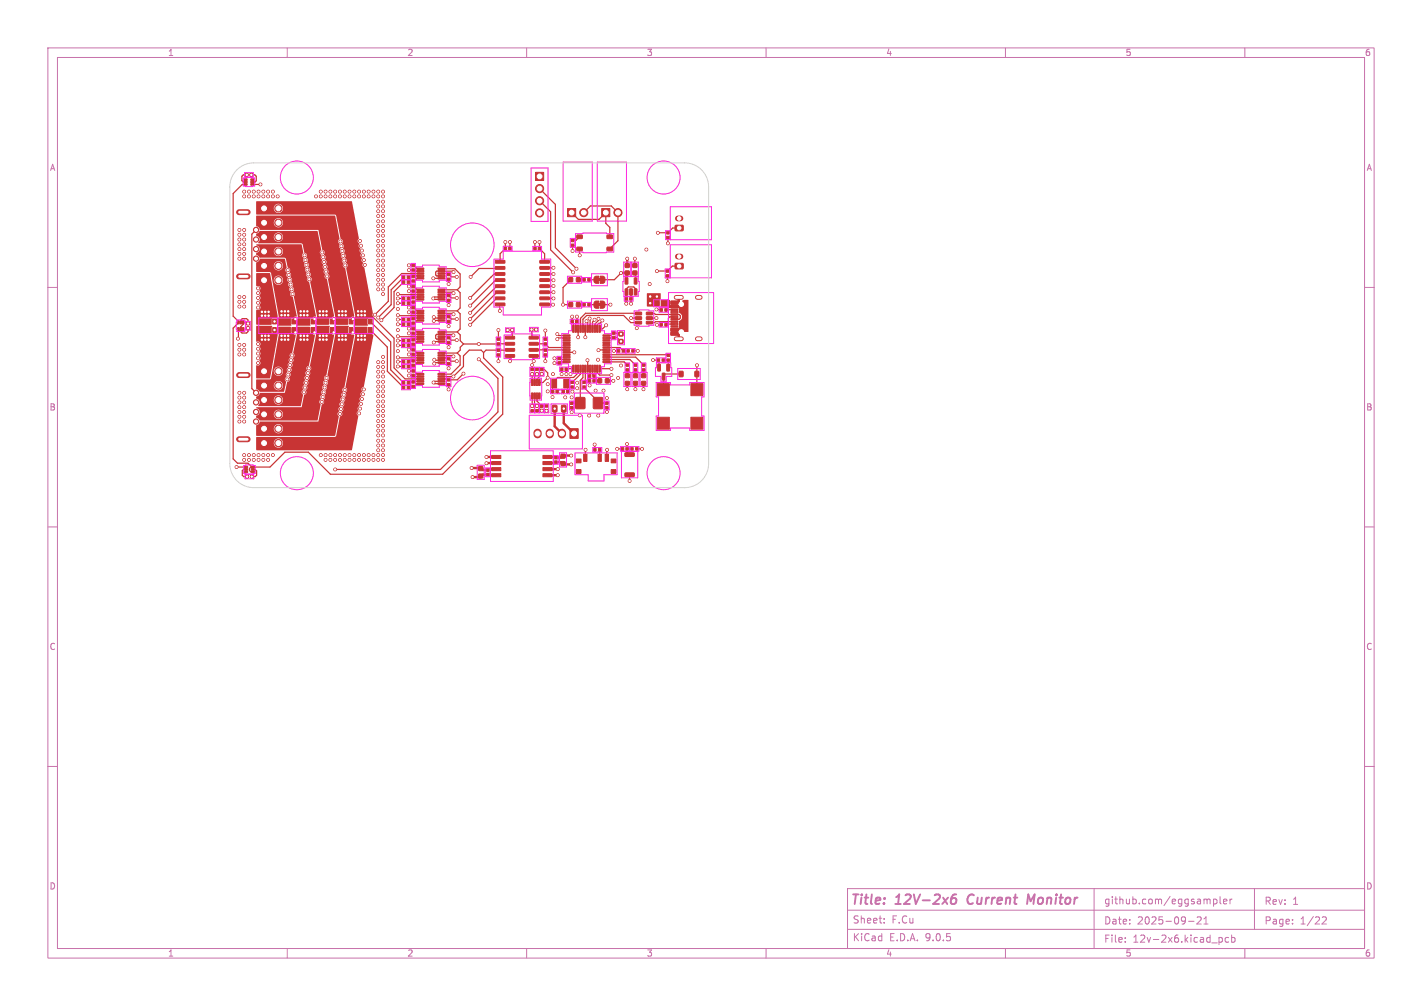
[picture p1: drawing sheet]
<svg xmlns="http://www.w3.org/2000/svg" width="297mm" height="210mm" viewBox="0 0 297 210" stroke-linecap="round" stroke-linejoin="round" font-family="sans-serif">
<defs><g id="words">
<g font-size="2.8" fill="#c872ab">
<text x="177.5" y="189.4">Title:</text>
<text x="187.2" y="189.4">12V-2x6</text>
<text x="202.9" y="189.4">Current</text>
<text x="216.2" y="189.4">Monitor</text>
</g>
<g font-size="2.1" fill="#c872ab">
<text x="230.5" y="189">github.com/eggsampler</text>
<text x="264" y="189.1">Rev:</text>
<text x="269.9" y="189.1">1</text>
<text x="178" y="196.7">KiCad</text>
<text x="178" y="193">Sheet:</text>
<text x="185.7" y="196.7">E.D.A.</text>
<text x="186.2" y="193">F.Cu</text>
<text x="193.3" y="196.7">9.0.5</text>
<text x="230.5" y="193.2">Date:</text>
<text x="230.5" y="197">File:</text>
<text x="236.6" y="197">12v-2x6.kicad_pcb</text>
<text x="237.5" y="193.2">2025-09-21</text>
<text x="264" y="193.2">Page:</text>
<text x="271.5" y="193.2">1/22</text>
</g>
<g font-size="1.8" fill="#c872ab">
<text x="35" y="11.9">1</text>
<text x="85" y="11.9">2</text>
<text x="135" y="11.9">3</text>
<text x="185" y="11.9">4</text>
<text x="235" y="11.9">5</text>
<text x="285" y="11.9">6</text>
<text x="10.3" y="35.9">A</text>
<text x="285.4" y="35.9">A</text>
<text x="10.3" y="85.9">B</text>
<text x="285.3" y="85.9">B</text>
<text x="10.3" y="135.9">C</text>
<text x="285.3" y="135.9">C</text>
<text x="10.3" y="185.9">D</text>
<text x="285.3" y="185.9">D</text>
<text x="35" y="199.9">1</text>
<text x="85" y="199.9">2</text>
<text x="135" y="199.9">3</text>
<text x="185" y="199.9">4</text>
<text x="235" y="199.9">5</text>
<text x="285" y="199.9">6</text>
</g>
</g></defs>
<g fill="none" stroke="#c872ab" stroke-width=".21">
<path d="M10 10h277v190h-277zM12 12h273v186h-273zM60 10v2M110 10v2M160 10v2M210 10v2M260 10v2M10 60h2M285 60h2M10 110h2M285 110h2M10 160h2"/>
<path d="M285 160h2M60 198v2M110 198v2M160 198v2M177 194h108M177 190h108M177 185.5h108v12.5h-108zM184.7 192.6v.1M184.7 191.8v.1M210 198v2M228.5 185.5v12.5M235 196.6v.1"/>
<path d="M235 195.8v.1M248.2 192.3h1.2M250 191.5l.6-.1 .3 .4-.9 1.1h.9M251.5 192.9h.8M251.5 191.8l.4-.4v1.5M253.5 187.7v1.5M253.5 187.8l.4-.1 .3 .3-.2 .6h-.5M254.6 195.8l.4-.1 .3 .3-.1 .6h-.6M254.8 187.2v1.3l.2 .2M255.5 188.2l.8-.2-.1-.2-.4-.1-.3 .2 .1 .7h.6M256.6 195.8l-.4-.1-.3 .3 .1 .6h.6M256.9 187.7v1"/>
<path d="M257.2 195.8l.5-.1 .3 .3-.2 .6h-.6M257.2 195.2v1.5M257.3 187.7l-.4 .3M260 198v2M262 185.5v8.5M270 192.8v.1M270 192v.1M276.2 191.5l.5-.1 .3 .4-.9 1.1h.9"/>
</g>
<path d="M198.7 187.7a.64 .64 0 0 1 1 0v.6a.66 .66 0 0 1-1 .3M199.7 186.7a.81 .81 0 0 0-.9 .5M202.3 187l-.2 .9 .2 .7M216.1 186.7l-.8 1.4-.5-1.4-.3 2" fill="none" stroke="#c872ab" stroke-width=".4"/>
<g fill="#c83434">
<path d="M124.9 58.1h.6v.6h-.6z"/>
<path d="M124.9 63.3h.6v.6h-.6z"/>
</g>
<g fill="#c83434" stroke="#c83434" stroke-width=".21">
<path d="M93.4 74.7h.6v.4h-.6z"/>
<path d="M93.4 75.7h.6v.4h-.6z"/>
<path d="M132.4 76h.6v.4h-.6z"/>
<path d="M132.4 77h.6v.5h-.6z"/>
<path d="M101.6 98.8h.6v.5h-.6z"/>
<path d="M101.6 97.9h.6v.5h-.6z"/>
<path d="M84.1 71.8h.4v.6h-.4z"/>
<path d="M85.1 71.8h.4v.6h-.4z"/>
<path d="M130.7 93.4h.5v.6h-.5z"/>
<path d="M129.8 93.4h.5v.6h-.5z"/>
<path d="M51.5 67.3h.6v.5h-.6z"/>
<path d="M51.5 68.2h.6v.5h-.6z"/>
<path d="M141 47.1l1.6-.1 .1 .3v.7l-.2 .2h-1.4l-.1-.2z"/>
<path d="M91.5 66.8h1.3l.1 .2-1.3 .1z"/>
<path d="M91.5 66.3h1.3l.1 .2-1.3 .1z"/>
<path d="M91.5 65.8h1.3l.1 .2-1.3 .1z"/>
<path d="M91.5 65.3h1.3l.1 .2-1.3 .1z"/>
<path d="M91.5 64.8h1.3l.1 .2-1.3 .1z"/>
<path d="M87.1 64.8h1.4v.2l-1.4 .1z"/>
<path d="M87.1 65.3h1.4v.2l-1.4 .1z"/>
<path d="M87.1 65.8h1.4v.2l-1.4 .1z"/>
<path d="M87.1 66.3h1.4v.2l-1.4 .1z"/>
<path d="M87.1 66.8h1.4v.2l-1.4 .1z"/>
<path d="M86 68.4h.6v.5h-.6z"/>
<path d="M86 69.3h.6v.5h-.6z"/>
<path d="M132.2 56.6h.8v.8h-.8z"/>
<path d="M132.2 55h.8v.8h-.8z"/>
<path d="M106.7 68.6h.5v.6h-.5z"/>
<path d="M105.8 68.6h.5v.6h-.5z"/>
<path d="M111.9 84.5h.5v.5h-.5z"/>
<path d="M111.9 85.5h.5v.5h-.5z"/>
<path d="M93.4 79.1h.6v.4h-.6z"/>
<path d="M93.4 80.1h.6v.4h-.6z"/>
<path d="M84.1 79.6h.4v.6h-.4z"/>
<path d="M85.1 79.6h.4v.6h-.4z"/>
<path d="M86 72.8h.6v.5h-.6z"/>
<path d="M86 73.7h.6v.5h-.6z"/>
<path d="M86 64h.6v.5h-.6z"/>
<path d="M86 64.9h.6v.5h-.6z"/>
<path d="M84.1 70.8h.4v.6h-.4z"/>
<path d="M85.1 70.8h.4v.6h-.4z"/>
<path d="M145.2 77.5h.7v1.1h-.7z"/>
<path d="M141.9 77.5h.7v1.1h-.7z"/>
<path d="M86 59.6h.6v.5h-.6z"/>
<path d="M86 60.5h.6v.5h-.6z"/>
<path d="M51.1 97.4l.6-.1v.3l-.6 .1z"/>
<path d="M51.1 97.9l.6-.1v.3l-.6 .1z"/>
<path d="M51.1 98.4l.6-.1v.3l-.6 .1z"/>
<path d="M52.5 98.4l.6-.1v.3l-.6 .1z"/>
<path d="M52.5 97.9l.6-.1v.3l-.6 .1z"/>
<path d="M52.5 97.4l.6-.1v.3l-.6 .1z"/>
<path d="M84.1 57.6h.4v.6h-.4z"/>
<path d="M85.1 57.6h.4v.6h-.4z"/>
<path d="M54.3 66.6h2.3v1h-2.3z"/>
<path d="M57 66.6h.7v1h-.7z"/>
<path d="M57 68.4h.7v1h-.7z"/>
<path d="M54.3 68.4h2.3v1h-2.3z"/>
<path d="M137.3 74.9h.4v.6h-.4z"/>
<path d="M138.3 74.9h.5v.6h-.5z"/>
<path d="M113.6 72.9h.6v.4h-.6z"/>
<path d="M113.6 73.9h.6v.4h-.6z"/>
<path d="M119 89.5h1.8v2h-1.8z"/>
<path d="M125.3 57.7h.7l.3 .3v.7l-.3 .4-.7 .1z"/>
<path d="M124.2 57.8l.9-.1v1.5l-.7-.1-.3-.3v-.7z"/>
<path d="M115.8 96.2h.6v.5h-.6z"/>
<path d="M115.8 95.3h.6v.5h-.6z"/>
<path d="M130.6 60.3l.5 .1v1.2l-.5-.1z"/>
<path d="M131.5 60.3l.6 .1-.1 1.2-.5-.1z"/>
<path d="M132.5 60.3l.5 .1v1.2l-.5-.1z"/>
<path d="M132.5 58l.5 .1v1.2l-.5-.1z"/>
<path d="M130.6 58l.5 .1v1.2l-.5-.1z"/>
<path d="M66.3 66.6h2.3v1h-2.3z"/>
<path d="M69 66.6h.7v1h-.7z"/>
<path d="M69 68.4h.7v1h-.7z"/>
<path d="M66.3 68.4h2.3v1h-2.3z"/>
<path d="M105.6 70.2h1.8l.1 .5-1.9 .1z"/>
<path d="M105.6 71.5h1.8l.1 .5-1.9 .1z"/>
<path d="M105.6 72.8l1.8-.1 .1 .5-1.9 .1z"/>
<path d="M105.6 74h1.8l.1 .5-1.9 .1z"/>
<path d="M110.5 74h1.9v.5l-1.8 .1z"/>
<path d="M110.5 72.8l1.9-.1v.5l-1.8 .1z"/>
<path d="M110.5 71.5h1.9v.5l-1.8 .1z"/>
<path d="M110.5 70.2h1.9v.5l-1.8 .1z"/>
<path d="M84.1 63h.4v.6h-.4z"/>
<path d="M85.1 63h.4v.6h-.4z"/>
<path d="M103.8 72.9h.6v.4h-.6z"/>
<path d="M103.8 73.9h.6v.4h-.6z"/>
<path d="M118.8 58h.8v.8h-.8z"/>
<path d="M120.4 58h.8v.8h-.8z"/>
<path d="M110.9 77.9h.5v.4h-.5z"/>
<path d="M110.9 76.9h.5v.4h-.5z"/>
<path d="M70.3 66.6h2.3v1h-2.3z"/>
<path d="M73 66.6h.7v1h-.7z"/>
<path d="M73 68.4h.7v1h-.7z"/>
<path d="M70.3 68.4h2.3v1h-2.3z"/>
<path d="M49.7 68.4h.3l-.1 .6h-.3z"/>
<path d="M50.2 68.4h.3l-.1 .6h-.3z"/>
<path d="M50.7 68.4h.3l-.1 .6h-.3z"/>
<path d="M50.7 67h.3l-.1 .6h-.3z"/>
<path d="M50.2 67h.3l-.1 .6h-.3z"/>
<path d="M49.7 67h.3l-.1 .6h-.3z"/>
<path d="M111.9 77.9h.5v.4h-.5z"/>
<path d="M111.9 76.9h.5v.4h-.5z"/>
<path d="M139.2 48.4h.6v.4h-.6z"/>
<path d="M139.2 49.4h.6v.4h-.6z"/>
<path d="M119.3 66.8h.5v.6h-.5z"/>
<path d="M120.2 66.8h.5v.6h-.5z"/>
<path d="M84.1 76.2h.4v.6h-.4z"/>
<path d="M85.1 76.2h.4v.6h-.4z"/>
<path d="M113.6 71.6h.6v.4h-.6z"/>
<path d="M113.6 70.6h.6v.4h-.6z"/>
<path d="M117.8 79.2h.9v1.8h-.9z"/>
<path d="M115.2 79.2h1v1.8h-1z"/>
<path d="M130.7 76h.6v.4h-.6z"/>
<path d="M130.7 77h.6v.5h-.6z"/>
<path d="M112.9 84.5h.5v.5h-.5z"/>
<path d="M112.9 85.5h.5v.5h-.5z"/>
<path d="M134 79.6h.8v.8h-.8z"/>
<path d="M134 78.1h.8v.7h-.8z"/>
<path d="M111.8 36h1.7v1.7h-1.7z"/>
<path d="M141 55h1.6l.1 .2v.8l-.2 .2-1.4-.1-.1-.2z"/>
<path d="M131 73h.4v.5h-.4z"/>
<path d="M132 73h.4v.5h-.4z"/>
<path d="M117.2 96.4h.8v.8h-.8z"/>
<path d="M117.2 94.8h.8v.8h-.8z"/>
<path d="M86 77.2h.6v.5h-.6z"/>
<path d="M86 78.1h.6v.5h-.6z"/>
<path d="M86 62.8h.6v.5h-.6z"/>
<path d="M86 61.9h.6v.5h-.6z"/>
<path d="M112.5 79.3h.3v1.2l-.3-.1z"/>
<path d="M112 79.3h.3v1.2l-.3-.1z"/>
<path d="M111.5 79.3h.3v1.2l-.3-.1z"/>
<path d="M111 79.3h.3v1.2l-.3-.1z"/>
<path d="M111 82.1h.3v1.2l-.3-.1z"/>
<path d="M111.5 82.1h.3v1.2l-.3-.1z"/>
<path d="M112 82.1h.3v1.2l-.3-.1z"/>
<path d="M112.5 82.1h.3v1.2l-.3-.1z"/>
<path d="M130.6 62.1h.5v.6h-.5z"/>
<path d="M131.5 62.1h.5v.6h-.5z"/>
<path d="M119.1 84.9h.6v.5h-.6z"/>
<path d="M119.1 83.9h.6v.5h-.6z"/>
<path d="M121.7 80.6h.6v.4h-.6z"/>
<path d="M121.7 79.6h.6v.4h-.6z"/>
<path d="M103.8 71.6h.6v.4h-.6z"/>
<path d="M103.8 70.6h.6v.4h-.6z"/>
<path d="M84.1 66.4h.4v.6h-.4z"/>
<path d="M85.1 66.4h.4v.6h-.4z"/>
<path d="M117.4 81.5h.5v.5h-.5z"/>
<path d="M118.3 81.5h.5v.5h-.5z"/>
<path d="M119.2 80.6h.6v.4h-.6z"/>
<path d="M119.2 79.6h.6v.4h-.6z"/>
<path d="M93.4 70.3h.6v.4h-.6z"/>
<path d="M93.4 71.3h.6v.4h-.6z"/>
<path d="M118 76.8h.5v.6h-.5z"/>
<path d="M117.1 76.8h.5v.6h-.5z"/>
<path d="M118.5 43.5h1.7v1.7h-1.7z"/>
<path d="M123.8 79.2h.5v.6h-.5z"/>
<path d="M122.9 79.2h.5v.6h-.5z"/>
<path d="M130.6 98.8l1.8-.1 .1 .7-.2 .1h-1.7l-.1-.2z"/>
<path d="M130.6 94.6l1.8-.1 .1 .7-.2 .1h-1.7l-.1-.2z"/>
<path d="M58.3 66.6h2.3v1h-2.3z"/>
<path d="M61 66.6h.7v1h-.7z"/>
<path d="M61 68.4h.7v1h-.7z"/>
<path d="M58.3 68.4h2.3v1h-2.3z"/>
<path d="M120.5 49.1l1-.1 .1 .7-1 .1-.1-.2z"/>
<path d="M120.5 51.6h1l.1 .6-1 .2-.1-.2z"/>
<path d="M126.8 51.6h1l.1 .6-1 .2-.2-.2z"/>
<path d="M126.8 49.1l1-.1 .1 .7-1 .1-.2-.2z"/>
<path d="M49.6 57.3l.3-.1h1.8a.51 .51 0 0 1 .5 .5 .51 .51 0 0 1-.5 .5h-1.8a.51 .51 0 0 1-.4-.3 .51 .51 0 0 1 .1-.6z"/>
<path d="M49.6 43.9l.3-.1h1.8a.51 .51 0 0 1 .5 .5 .51 .51 0 0 1-.5 .5h-1.8a.51 .51 0 0 1-.4-.3 .51 .51 0 0 1 .1-.6z"/>
<path d="M130.6 79.6h.8v.8h-.8z"/>
<path d="M130.6 78.1h.8v.7h-.8z"/>
<path d="M139.3 76l.5 .1v1.4l-.5-.1z"/>
<path d="M137.4 76l.5 .1v1.4l-.5-.1z"/>
<path d="M138.3 77.9l.6 .1-.1 1.3h-.5z"/>
<path d="M86 71.6h.6v.5h-.6z"/>
<path d="M86 70.7h.6v.5h-.6z"/>
<path d="M112.4 51.6h.5v.6h-.5z"/>
<path d="M111.5 51.6h.5v.6h-.5z"/>
<path d="M84.1 80.6h.4v.6h-.4z"/>
<path d="M85.1 80.6h.4v.6h-.4z"/>
<path d="M93.4 57.1h.6v.4h-.6z"/>
<path d="M93.4 58.1h.6v.4h-.6z"/>
<path d="M129 73h.4v.5h-.4z"/>
<path d="M130 73h.4v.5h-.4z"/>
<path d="M86 58.4h.6v.5h-.6z"/>
<path d="M86 57.5h.6v.5h-.6z"/>
<path d="M119.3 51h.6v.4h-.6z"/>
<path d="M119.3 50h.6v.4h-.6z"/>
<path d="M103.5 54.4h1.9l.1 .5h-2z"/>
<path d="M103.5 55.7l1.9-.1 .1 .5-2 .1z"/>
<path d="M103.5 56.9h1.9l.1 .5-2 .1z"/>
<path d="M103.5 58.2h1.9l.1 .5-2 .1z"/>
<path d="M103.5 59.5l1.9-.1 .1 .5-2 .1z"/>
<path d="M103.5 60.7h1.9l.1 .5-2 .1z"/>
<path d="M103.5 62h1.9l.1 .5-2 .1z"/>
<path d="M103.5 63.3h1.9l.1 .5h-2z"/>
<path d="M112.8 63.3h1.9l.1 .5h-2z"/>
<path d="M112.8 62h1.9l.1 .5-2 .1z"/>
<path d="M112.8 60.7h1.9l.1 .5-2 .1z"/>
<path d="M112.8 59.5l1.9-.1 .1 .5-2 .1z"/>
<path d="M112.8 58.2h1.9l.1 .5-2 .1z"/>
<path d="M112.8 56.9h1.9l.1 .5-2 .1z"/>
<path d="M112.8 55.7l1.9-.1 .1 .5-2 .1z"/>
<path d="M112.8 54.4h1.9l.1 .5h-2z"/>
<path d="M100 99h.8v.8h-.8z"/>
<path d="M100 97.4h.8v.8h-.8z"/>
<path d="M125.7 43.5h1.7v1.7h-1.7z"/>
<path d="M86 55.2h.6v.5h-.6z"/>
<path d="M86 56.1h.6v.5h-.6z"/>
<path d="M110.9 84.5h.5v.5h-.5z"/>
<path d="M110.9 85.5h.5v.5h-.5z"/>
<path d="M91.5 71.2h1.3l.1 .2-1.3 .1z"/>
<path d="M91.5 70.7h1.3l.1 .2-1.3 .1z"/>
<path d="M91.5 70.2h1.3l.1 .2-1.3 .1z"/>
<path d="M91.5 69.7h1.3l.1 .2-1.3 .1z"/>
<path d="M91.5 69.2h1.3l.1 .2-1.3 .1z"/>
<path d="M87.1 69.2h1.4v.2l-1.4 .1z"/>
<path d="M87.1 69.7h1.4v.2l-1.4 .1z"/>
<path d="M87.1 70.2h1.4v.2l-1.4 .1z"/>
<path d="M87.1 70.7h1.4v.2l-1.4 .1z"/>
<path d="M87.1 71.2h1.4v.2l-1.4 .1z"/>
<path d="M105.3 51.6h.5v.5h-.5z"/>
<path d="M106.3 51.6h.4v.5h-.4z"/>
<path d="M132.3 79.6h.8v.8h-.8z"/>
<path d="M132.3 78.1h.8v.7h-.8z"/>
<path d="M86 76h.6v.5h-.6z"/>
<path d="M86 75.1h.6v.5h-.6z"/>
<path d="M91.5 62.4h1.3l.1 .2-1.3 .1z"/>
<path d="M91.5 61.9h1.3l.1 .2-1.3 .1z"/>
<path d="M91.5 61.4h1.3l.1 .2-1.3 .1z"/>
<path d="M91.5 60.9h1.3l.1 .2-1.3 .1z"/>
<path d="M91.5 60.4h1.3l.1 .2-1.3 .1z"/>
<path d="M87.1 60.4h1.4v.2l-1.4 .1z"/>
<path d="M87.1 60.9h1.4v.2l-1.4 .1z"/>
<path d="M87.1 61.4h1.4v.2l-1.4 .1z"/>
<path d="M87.1 61.9h1.4v.2l-1.4 .1z"/>
<path d="M87.1 62.4h1.4v.2l-1.4 .1z"/>
<path d="M91.5 58h1.3l.1 .2-1.3 .1z"/>
<path d="M91.5 57.5h1.3l.1 .2-1.3 .1z"/>
<path d="M91.5 57h1.3l.1 .2-1.3 .1z"/>
<path d="M91.5 56.5h1.3l.1 .2-1.3 .1z"/>
<path d="M91.5 56h1.3l.1 .2-1.3 .1z"/>
<path d="M87.1 56h1.4v.2l-1.4 .1z"/>
<path d="M87.1 56.5h1.4v.2l-1.4 .1z"/>
<path d="M87.1 57h1.4v.2l-1.4 .1z"/>
<path d="M87.1 57.5h1.4v.2l-1.4 .1z"/>
<path d="M87.1 58h1.4v.2l-1.4 .1z"/>
<path d="M118.8 63.2h.8v.8h-.8z"/>
<path d="M120.4 63.2h.8v.8h-.8z"/>
<path d="M52.3 99.2h.5v.6h-.5z"/>
<path d="M51.4 99.2h.5v.6h-.5z"/>
<path d="M125 93.6h.5v.6h-.5z"/>
<path d="M124 93.6h.5v.6h-.5z"/>
<path d="M144.3 80.1h2.5v2.5h-2.5z"/>
<path d="M137.3 80.1h2.5v2.5h-2.5z"/>
<path d="M137.3 87.1h2.5v2.5h-2.5z"/>
<path d="M144.3 87.1h2.5v2.5h-2.5z"/>
<path d="M121.8 58.1h.4v.6h-.4z"/>
<path d="M122.8 58.1h.4v.6h-.4z"/>
<path d="M137.9 67.5h.4v.6h-.4z"/>
<path d="M138.9 67.5h.4v.6h-.4z"/>
<path d="M62.3 66.6h2.3v1h-2.3z"/>
<path d="M65 66.6h.7v1h-.7z"/>
<path d="M65 68.4h.7v1h-.7z"/>
<path d="M62.3 68.4h2.3v1h-2.3z"/>
<path d="M93.4 65.9h.6v.4h-.6z"/>
<path d="M93.4 66.9h.6v.4h-.6z"/>
<path d="M84.1 62h.4v.6h-.4z"/>
<path d="M85.1 62h.4v.6h-.4z"/>
<path d="M135 67.1h1.2l.1 .5h-1.2z"/>
<path d="M135 66.1h1.2l.1 .5-1.2 .1z"/>
<path d="M135 65.2h1.2l.1 .5h-1.2z"/>
<path d="M132.7 65.2h1.2l.1 .5h-1.2z"/>
<path d="M132.7 66.1h1.2l.1 .5-1.2 .1z"/>
<path d="M132.7 67.1h1.2l.1 .5h-1.2z"/>
<path d="M120.4 95.8h.9v.8h-.9z"/>
<path d="M120.4 98h.9v.8h-.9z"/>
<path d="M127.6 95.8h1v.8h-1z"/>
<path d="M127.6 98h1v.8h-1z"/>
<path d="M121.9 94.8h.7v1.5h-.7z"/>
<path d="M124.9 94.8h.7v1.5h-.7z"/>
<path d="M126.4 94.8h.7v1.5h-.7z"/>
<path d="M51.3 36.2h.5v.6h-.5z"/>
<path d="M52.2 36.2h.5v.6h-.5z"/>
<path d="M115.4 84.6h.7l.2 .1v1.1l-.1 .2h-.6l-.2-.1z"/>
<path d="M117.3 84.6h.7l.2 .1v1.1l-.1 .2h-.6l-.2-.1z"/>
<path d="M113.4 98.9h1.9v.6h-1.9z"/>
<path d="M113.4 97.6h1.9v.7h-1.9z"/>
<path d="M113.4 96.3h1.9v.7h-1.9z"/>
<path d="M113.4 95.1h1.9v.6h-1.9z"/>
<path d="M102.7 95.1h1.9v.6h-1.9z"/>
<path d="M102.7 96.3h1.9v.7h-1.9z"/>
<path d="M102.7 97.6h1.9v.7h-1.9z"/>
<path d="M102.7 98.9h1.9v.6h-1.9z"/>
<path d="M129.3 69.3h.8v.8h-.8z"/>
<path d="M129.3 70.9h.8v.8h-.8z"/>
<path d="M84.1 75.2h.4v.6h-.4z"/>
<path d="M85.1 75.2h.4v.6h-.4z"/>
<path d="M91.5 80h1.3l.1 .2-1.3 .1z"/>
<path d="M91.5 79.5h1.3l.1 .2-1.3 .1z"/>
<path d="M91.5 79h1.3l.1 .2-1.3 .1z"/>
<path d="M91.5 78.5h1.3l.1 .2-1.3 .1z"/>
<path d="M91.5 78h1.3l.1 .2-1.3 .1z"/>
<path d="M87.1 78h1.4v.2l-1.4 .1z"/>
<path d="M87.1 78.5h1.4v.2l-1.4 .1z"/>
<path d="M87.1 79h1.4v.2l-1.4 .1z"/>
<path d="M87.1 79.5h1.4v.2l-1.4 .1z"/>
<path d="M87.1 80h1.4v.2l-1.4 .1z"/>
<path d="M131.8 93.4h.4v.6h-.4z"/>
<path d="M132.8 93.4h.4v.6h-.4z"/>
<path d="M138.4 62.9h.8v.8h-.8z"/>
<path d="M136.8 62.9h.8v.8h-.8z"/>
<path d="M119.6 76.2l.3 .1-.1 1.4-.2-.1z"/>
<path d="M120.1 76.2l.3 .1-.1 1.4-.2-.1z"/>
<path d="M120.6 76.2l.3 .1-.1 1.4-.2-.1z"/>
<path d="M121.1 76.2l.3 .1-.1 1.4-.2-.1z"/>
<path d="M121.6 76.2l.3 .1-.1 1.4-.2-.1z"/>
<path d="M122.1 76.2l.3 .1-.1 1.4-.2-.1z"/>
<path d="M122.6 76.2l.3 .1-.1 1.4-.2-.1z"/>
<path d="M123.1 76.2l.3 .1-.1 1.4-.2-.1z"/>
<path d="M123.6 76.2l.3 .1-.1 1.4-.2-.1z"/>
<path d="M124.1 76.2l.3 .1-.1 1.4-.2-.1z"/>
<path d="M124.6 76.2l.3 .1-.1 1.4-.2-.1z"/>
<path d="M125.1 76.2l.3 .1-.1 1.4-.2-.1z"/>
<path d="M125.9 75.4h1.4l.1 .2-1.4 .1z"/>
<path d="M125.9 74.9h1.4l.1 .2-1.4 .1z"/>
<path d="M125.9 74.4h1.4l.1 .2-1.4 .1z"/>
<path d="M125.9 73.9h1.4l.1 .2-1.4 .1z"/>
<path d="M125.9 73.4h1.4l.1 .2-1.4 .1z"/>
<path d="M125.9 72.9h1.4l.1 .2-1.4 .1z"/>
<path d="M125.9 72.4h1.4l.1 .2-1.4 .1z"/>
<path d="M125.9 71.9h1.4l.1 .2-1.4 .1z"/>
<path d="M125.9 71.4h1.4l.1 .2-1.4 .1z"/>
<path d="M125.9 70.9h1.4l.1 .2-1.4 .1z"/>
<path d="M125.9 70.4h1.4l.1 .2-1.4 .1z"/>
<path d="M125.9 69.9h1.4l.1 .2-1.4 .1z"/>
<path d="M125.1 67.9l.3 .1-.1 1.4-.2-.1z"/>
<path d="M124.6 67.9l.3 .1-.1 1.4-.2-.1z"/>
<path d="M124.1 67.9l.3 .1-.1 1.4-.2-.1z"/>
<path d="M123.6 67.9l.3 .1-.1 1.4-.2-.1z"/>
<path d="M123.1 67.9l.3 .1-.1 1.4-.2-.1z"/>
<path d="M122.6 67.9l.3 .1-.1 1.4-.2-.1z"/>
<path d="M122.1 67.9l.3 .1-.1 1.4-.2-.1z"/>
<path d="M121.6 67.9l.3 .1-.1 1.4-.2-.1z"/>
<path d="M121.1 67.9l.3 .1-.1 1.4-.2-.1z"/>
<path d="M120.6 67.9l.3 .1-.1 1.4-.2-.1z"/>
<path d="M120.1 67.9l.3 .1-.1 1.4-.2-.1z"/>
<path d="M119.6 67.9l.3 .1-.1 1.4-.2-.1z"/>
<path d="M117.6 69.9h1.4l.1 .2-1.4 .1z"/>
<path d="M117.6 70.4h1.4l.1 .2-1.4 .1z"/>
<path d="M117.6 70.9h1.4l.1 .2-1.4 .1z"/>
<path d="M117.6 71.4h1.4l.1 .2-1.4 .1z"/>
<path d="M117.6 71.9h1.4l.1 .2-1.4 .1z"/>
<path d="M117.6 72.4h1.4l.1 .2-1.4 .1z"/>
<path d="M117.6 72.9h1.4l.1 .2-1.4 .1z"/>
<path d="M117.6 73.4h1.4l.1 .2-1.4 .1z"/>
<path d="M117.6 73.9h1.4l.1 .2-1.4 .1z"/>
<path d="M117.6 74.4h1.4l.1 .2-1.4 .1z"/>
<path d="M117.6 74.9h1.4l.1 .2-1.4 .1z"/>
<path d="M117.6 75.4h1.4l.1 .2-1.4 .1z"/>
<path d="M125.3 62.9h.7l.3 .3v.7l-.3 .4-.7 .1z"/>
<path d="M124.2 63l.3-.1h.6v1.5l-.6-.1-.3-.1z"/>
<path d="M49.6 91.3l.3-.1h1.8a.51 .51 0 0 1 .5 .5 .51 .51 0 0 1-.5 .5h-1.8a.51 .51 0 0 1-.4-.3 .51 .51 0 0 1 .1-.6z"/>
<path d="M49.6 77.9l.3-.1h1.8a.51 .51 0 0 1 .5 .5 .51 .51 0 0 1-.5 .5h-1.8a.51 .51 0 0 1-.4-.3 .51 .51 0 0 1 .1-.6z"/>
<path d="M84.1 58.6h.4v.6h-.4z"/>
<path d="M85.1 58.6h.4v.6h-.4z"/>
<path d="M93.4 61.5h.6v.4h-.6z"/>
<path d="M93.4 62.5h.6v.4h-.6z"/>
<path d="M127.9 69.3h.6v.5h-.6z"/>
<path d="M127.9 70.2h.6v.5h-.6z"/>
<path d="M113.9 84.5h.5v.5h-.5z"/>
<path d="M113.9 85.5h.5v.5h-.5z"/>
<path d="M134.1 76h.6v.4h-.6z"/>
<path d="M134.1 77h.6v.5h-.6z"/>
<path d="M138.9 64.4h.4v.6h-.4z"/>
<path d="M137.9 64.4h.4v.6h-.4z"/>
<path d="M130.6 56.6h.8v.8h-.8z"/>
<path d="M130.6 55h.8v.8h-.8z"/>
<path d="M116.5 75.5h.6v.5h-.6z"/>
<path d="M116.5 74.6h.6v.5h-.6z"/>
<path d="M74.3 66.6h2.3v1h-2.3z"/>
<path d="M77 66.6h.7v1h-.7z"/>
<path d="M77 68.4h.7v1h-.7z"/>
<path d="M74.3 68.4h2.3v1h-2.3z"/>
<path d="M124 83h1.8v2.3h-1.8z"/>
<path d="M120.3 83h1.8v2.3h-1.8z"/>
<path d="M116.1 81.5h.5v.5h-.5z"/>
<path d="M115.2 81.5h.5v.5h-.5z"/>
<path d="M123.8 78.2h.5v.6h-.5z"/>
<path d="M122.9 78.2h.5v.6h-.5z"/>
<path d="M52.4 38.4l.6-.1v.3l-.6 .1z"/>
<path d="M52.4 37.9l.6-.1v.3l-.6 .1z"/>
<path d="M52.4 37.4l.6-.1v.3l-.6 .1z"/>
<path d="M51 37.4l.6-.1v.3l-.6 .1z"/>
<path d="M51 37.9l.6-.1v.3l-.6 .1z"/>
<path d="M51 38.4l.6-.1v.3l-.6 .1z"/>
<path d="M112.9 77.8h.5v.5h-.5z"/>
<path d="M112.9 76.9h.5v.5h-.5z"/>
<path d="M86 80.4h.6v.5h-.6z"/>
<path d="M86 79.5h.6v.5h-.6z"/>
<path d="M126.5 79.1h.7v.8h-.7z"/>
<path d="M124.9 79.1h.7v.8h-.7z"/>
<path d="M91.5 75.6h1.3l.1 .2-1.3 .1z"/>
<path d="M91.5 75.1h1.3l.1 .2-1.3 .1z"/>
<path d="M91.5 74.6h1.3l.1 .2-1.3 .1z"/>
<path d="M91.5 74.1h1.3l.1 .2-1.3 .1z"/>
<path d="M91.5 73.6h1.3l.1 .2-1.3 .1z"/>
<path d="M87.1 73.6h1.4v.2l-1.4 .1z"/>
<path d="M87.1 74.1h1.4v.2l-1.4 .1z"/>
<path d="M87.1 74.6h1.4v.2l-1.4 .1z"/>
<path d="M87.1 75.1h1.4v.2l-1.4 .1z"/>
<path d="M87.1 75.6h1.4v.2l-1.4 .1z"/>
<path d="M84.1 67.4h.4v.6h-.4z"/>
<path d="M85.1 67.4h.4v.6h-.4z"/>
<path d="M139.3 75h.6v.4h-.6z"/>
<path d="M139.3 73.9h.6v.5h-.6z"/>
<path d="M121.8 63.3h.4v.6h-.4z"/>
<path d="M122.8 63.3h.4v.6h-.4z"/>
<path d="M126.5 84.9h.5v.5h-.5z"/>
<path d="M126.5 83.9h.5v.5h-.5z"/>
<path d="M86 67.2h.6v.5h-.6z"/>
<path d="M86 66.3h.6v.5h-.6z"/>
<path d="M140.1 69.4h1.5v.6h-1.5z"/>
<path d="M140.1 68.6h1.5v.6h-1.5z"/>
<path d="M140.1 67.5h1.5v.3h-1.5z"/>
<path d="M140.1 66.5h1.5v.3h-1.5z"/>
<path d="M140.1 66h1.5v.3h-1.5z"/>
<path d="M140.1 65h1.5v.3h-1.5z"/>
<path d="M140.1 63.7h1.5v.6h-1.5z"/>
<path d="M140.1 62.9h1.5v.6h-1.5z"/>
<path d="M140.1 64.5h1.5v.3h-1.5z"/>
<path d="M140.1 65.5h1.5v.3h-1.5z"/>
<path d="M140.1 67h1.5v.3h-1.5z"/>
<path d="M140.1 68h1.5v.3h-1.5z"/>
<path d="M139.1 56.3h.6v.5h-.6z"/>
<path d="M139.1 57.4h.6v.4h-.6z"/>
<path d="M110.8 68.5h.5v.6h-.5z"/>
<path d="M111.7 68.5h.5v.6h-.5z"/>
<circle cx="112.7" cy="39.4" r=".85"/>
<circle cx="112.7" cy="41.9" r=".85"/>
<circle cx="112.7" cy="44.4" r=".85"/>
<circle cx="121.9" cy="44.4" r=".85"/>
<circle cx="55.1" cy="58.5" r=".76"/>
<circle cx="55.1" cy="55.5" r=".76"/>
<circle cx="55.1" cy="52.5" r=".76"/>
<circle cx="55.1" cy="49.5" r=".76"/>
<circle cx="55.1" cy="46.5" r=".76"/>
<circle cx="55.1" cy="43.5" r=".76"/>
<circle cx="58.1" cy="58.5" r=".76"/>
<circle cx="58.1" cy="55.5" r=".76"/>
<circle cx="58.1" cy="52.5" r=".76"/>
<circle cx="58.1" cy="49.5" r=".76"/>
<circle cx="58.1" cy="46.5" r=".76"/>
<circle cx="58.1" cy="43.5" r=".76"/>
<circle cx="53.5" cy="54" r=".55"/>
<circle cx="53.5" cy="52" r=".55"/>
<circle cx="53.5" cy="50" r=".55"/>
<circle cx="53.5" cy="48" r=".55"/>
<circle cx="129.1" cy="44.4" r=".85"/>
<circle cx="55.1" cy="92.5" r=".76"/>
<circle cx="55.1" cy="89.5" r=".76"/>
<circle cx="55.1" cy="86.5" r=".76"/>
<circle cx="55.1" cy="83.5" r=".76"/>
<circle cx="55.1" cy="80.5" r=".76"/>
<circle cx="55.1" cy="77.5" r=".76"/>
<circle cx="58.1" cy="92.5" r=".76"/>
<circle cx="58.1" cy="89.5" r=".76"/>
<circle cx="58.1" cy="86.5" r=".76"/>
<circle cx="58.1" cy="83.5" r=".76"/>
<circle cx="58.1" cy="80.5" r=".76"/>
<circle cx="58.1" cy="77.5" r=".76"/>
<circle cx="53.5" cy="88" r=".55"/>
<circle cx="53.5" cy="86" r=".55"/>
<circle cx="53.5" cy="84" r=".55"/>
<circle cx="53.5" cy="82" r=".55"/>
<circle cx="137.1" cy="64.6" r=".3"/>
<circle cx="119.4" cy="83" r=".3"/>
<circle cx="117.6" cy="63.6" r=".3"/>
<circle cx="117.8" cy="85.3" r=".3"/>
<circle cx="132.6" cy="54" r=".3"/>
<circle cx="132.7" cy="81.3" r=".3"/>
<circle cx="116.5" cy="97.9" r=".3"/>
<circle cx="114.4" cy="80.2" r=".3"/>
<circle cx="128.9" cy="93.7" r=".3"/>
<circle cx="131" cy="54" r=".3"/>
<circle cx="129.7" cy="71.3" r=".3"/>
<circle cx="111.5" cy="75.4" r=".3"/>
<circle cx="126.8" cy="86" r=".3"/>
<circle cx="119.3" cy="95.1" r=".3"/>
<circle cx="125" cy="86.8" r=".3"/>
<circle cx="121.1" cy="86.7" r=".3"/>
<circle cx="124.4" cy="81.6" r=".3"/>
<circle cx="120.5" cy="81.1" r=".3"/>
<circle cx="119.4" cy="86.1" r=".3"/>
<circle cx="114.4" cy="78.8" r=".3"/>
<circle cx="126.1" cy="81.6" r=".3"/>
<circle cx="131" cy="81.3" r=".3"/>
<circle cx="120.5" cy="79.9" r=".3"/>
<circle cx="115.8" cy="74.8" r=".3"/>
<circle cx="114.4" cy="81.7" r=".3"/>
<circle cx="117.3" cy="78.1" r=".3"/>
<circle cx="131.5" cy="100.4" r=".3"/>
<circle cx="137.2" cy="67.8" r=".3"/>
<circle cx="115.4" cy="82.9" r=".3"/>
<circle cx="121.1" cy="53.3" r=".3"/>
<circle cx="117" cy="81.7" r=".3"/>
<circle cx="112" cy="68.8" r=".3"/>
<circle cx="135.7" cy="59.3" r=".3"/>
<circle cx="119.1" cy="78.1" r=".3"/>
<circle cx="137.1" cy="66.4" r=".3"/>
<circle cx="126.8" cy="83.1" r=".3"/>
<circle cx="123.1" cy="86.8" r=".3"/>
<circle cx="136.4" cy="75.2" r=".3"/>
<circle cx="129.7" cy="76.3" r=".3"/>
<circle cx="111.7" cy="50.5" r=".3"/>
<circle cx="124.9" cy="75.1" r=".3"/>
<circle cx="119.5" cy="81.7" r=".3"/>
<circle cx="133" cy="68.5" r=".3"/>
<circle cx="122.3" cy="93.9" r=".3"/>
<circle cx="115.5" cy="63.6" r=".3"/>
<circle cx="128.2" cy="73.3" r=".3"/>
<circle cx="115.5" cy="78.1" r=".3"/>
<circle cx="129.1" cy="78.9" r=".3"/>
<circle cx="134.4" cy="81.3" r=".3"/>
<circle cx="118.1" cy="83" r=".3"/>
<circle cx="116.5" cy="99.2" r=".3"/>
<circle cx="123.1" cy="80.4" r=".3"/>
<circle cx="135" cy="52.1" r=".3"/>
<circle cx="120.5" cy="66.1" r=".3"/>
<circle cx="131.8" cy="63.4" r=".3"/>
<circle cx="113.1" cy="85.7" r=".3"/>
<circle cx="127.7" cy="78.3" r=".3"/>
<circle cx="137.2" cy="56.6" r=".3"/>
<circle cx="137.4" cy="48.6" r=".3"/>
<circle cx="127.7" cy="77" r=".3"/>
<circle cx="119.5" cy="66.1" r=".3"/>
<circle cx="126.8" cy="93.9" r=".3"/>
<circle cx="113.1" cy="78.1" r=".3"/>
<circle cx="128.1" cy="79.5" r=".3"/>
<circle cx="118.3" cy="78.1" r=".3"/>
<circle cx="139.4" cy="58.7" r=".3"/>
<circle cx="139.5" cy="50.8" r=".3"/>
<circle cx="111.1" cy="76.2" r=".3"/>
<circle cx="129.7" cy="69.7" r=".3"/>
<circle cx="115.8" cy="75.8" r=".3"/>
<circle cx="134.1" cy="93.7" r=".3"/>
<circle cx="129.7" cy="57" r=".3"/>
<circle cx="133.2" cy="73.3" r=".3"/>
<circle cx="130.9" cy="92.7" r=".3"/>
<circle cx="122.7" cy="75.2" r=".3"/>
<circle cx="115.6" cy="61" r=".3"/>
<circle cx="122.2" cy="70.4" r=".3"/>
<circle cx="115.6" cy="59.7" r=".3"/>
<circle cx="124.2" cy="66.7" r=".3"/>
<circle cx="125.8" cy="66.9" r=".3"/>
<circle cx="115.6" cy="57.2" r=".3"/>
<circle cx="105.5" cy="50.5" r=".3"/>
<circle cx="85.4" cy="77.4" r=".3"/>
<circle cx="85.4" cy="59.8" r=".3"/>
<circle cx="52.6" cy="99.5" r=".3"/>
<circle cx="85.4" cy="68.6" r=".3"/>
<circle cx="93.7" cy="68.1" r=".3"/>
<circle cx="93.7" cy="63.7" r=".3"/>
<circle cx="104.1" cy="75.4" r=".3"/>
<circle cx="93.7" cy="81.3" r=".3"/>
<circle cx="90.5" cy="62.3" r=".3"/>
<circle cx="90.6" cy="67" r=".3"/>
<circle cx="51.8" cy="67.5" r=".3"/>
<circle cx="93.7" cy="76.9" r=".3"/>
<circle cx="98.7" cy="99.6" r=".3"/>
<circle cx="85.4" cy="73" r=".3"/>
<circle cx="101.6" cy="96.7" r=".3"/>
<circle cx="51.5" cy="36.5" r=".3"/>
<circle cx="85.4" cy="64.2" r=".3"/>
<circle cx="90.5" cy="58.1" r=".3"/>
<circle cx="90.7" cy="75.1" r=".3"/>
<circle cx="107" cy="68.9" r=".3"/>
<circle cx="93.7" cy="72.5" r=".3"/>
<circle cx="104.1" cy="68.9" r=".3"/>
<circle cx="85.4" cy="55.4" r=".3"/>
<circle cx="93.7" cy="59.3" r=".3"/>
<circle cx="58" cy="41" r=".3"/>
<circle cx="79" cy="44.1" r=".3"/>
<circle cx="56" cy="41" r=".3"/>
<circle cx="80" cy="80.7" r=".3"/>
<circle cx="51" cy="62" r=".3"/>
<circle cx="80" cy="75.6" r=".3"/>
<circle cx="51" cy="88" r=".3"/>
<circle cx="50" cy="86" r=".3"/>
<circle cx="79" cy="60.4" r=".3"/>
<circle cx="80" cy="52.3" r=".3"/>
<circle cx="79" cy="94" r=".3"/>
<circle cx="51" cy="82" r=".3"/>
<circle cx="78" cy="41" r=".3"/>
<circle cx="79" cy="53.3" r=".3"/>
<circle cx="77" cy="40" r=".3"/>
<circle cx="71" cy="95" r=".3"/>
<circle cx="53" cy="41" r=".3"/>
<circle cx="52" cy="41" r=".3"/>
<circle cx="80" cy="60.4" r=".3"/>
<circle cx="80" cy="93" r=".3"/>
<circle cx="85.4" cy="56.4" r=".3"/>
<circle cx="79" cy="40" r=".3"/>
<circle cx="98.5" cy="97.7" r=".3"/>
<circle cx="51" cy="86" r=".3"/>
<circle cx="75" cy="41" r=".3"/>
<circle cx="50" cy="73" r=".3"/>
<circle cx="79" cy="87.9" r=".3"/>
<circle cx="80" cy="87.9" r=".3"/>
<circle cx="68" cy="40" r=".3"/>
<circle cx="50" cy="85" r=".3"/>
<circle cx="79" cy="58.4" r=".3"/>
<circle cx="69" cy="95" r=".3"/>
<circle cx="70" cy="96" r=".3"/>
<circle cx="70" cy="40" r=".3"/>
<circle cx="68" cy="95" r=".3"/>
<circle cx="50" cy="51" r=".3"/>
<circle cx="50" cy="84" r=".3"/>
<circle cx="51" cy="74" r=".3"/>
<circle cx="80" cy="47.2" r=".3"/>
<circle cx="51" cy="96" r=".3"/>
<circle cx="50" cy="50" r=".3"/>
<circle cx="50" cy="88" r=".3"/>
<circle cx="51" cy="95" r=".3"/>
<circle cx="79" cy="77.6" r=".3"/>
<circle cx="53" cy="40" r=".3"/>
<circle cx="50" cy="83" r=".3"/>
<circle cx="54" cy="95" r=".3"/>
<circle cx="73" cy="40" r=".3"/>
<circle cx="75" cy="96" r=".3"/>
<circle cx="76" cy="41" r=".3"/>
<circle cx="51" cy="53" r=".3"/>
<circle cx="68" cy="41" r=".3"/>
<circle cx="80" cy="94" r=".3"/>
<circle cx="78" cy="95" r=".3"/>
<circle cx="106.5" cy="50.5" r=".3"/>
<circle cx="79" cy="55.4" r=".3"/>
<circle cx="52" cy="96" r=".3"/>
<circle cx="106" cy="68.9" r=".3"/>
<circle cx="79" cy="48.2" r=".3"/>
<circle cx="51.8" cy="68.5" r=".3"/>
<circle cx="74" cy="41" r=".3"/>
<circle cx="53" cy="95" r=".3"/>
<circle cx="80" cy="78.6" r=".3"/>
<circle cx="79" cy="85.8" r=".3"/>
<circle cx="79" cy="93" r=".3"/>
<circle cx="79" cy="92" r=".3"/>
<circle cx="67" cy="40" r=".3"/>
<circle cx="79" cy="50.3" r=".3"/>
<circle cx="80" cy="53.3" r=".3"/>
<circle cx="80" cy="79.7" r=".3"/>
<circle cx="80" cy="48.2" r=".3"/>
<circle cx="50" cy="62" r=".3"/>
<circle cx="75" cy="40" r=".3"/>
<circle cx="52" cy="40" r=".3"/>
<circle cx="55" cy="96" r=".3"/>
<circle cx="79" cy="75.6" r=".3"/>
<circle cx="83.1" cy="73.3" r=".3"/>
<circle cx="80" cy="56.4" r=".3"/>
<circle cx="50" cy="64" r=".3"/>
<circle cx="79" cy="57.4" r=".3"/>
<circle cx="85.4" cy="78.4" r=".3"/>
<circle cx="79" cy="45.1" r=".3"/>
<circle cx="80" cy="51.3" r=".3"/>
<circle cx="78" cy="96" r=".3"/>
<circle cx="72" cy="96" r=".3"/>
<circle cx="79" cy="43.1" r=".3"/>
<circle cx="90.7" cy="75.9" r=".3"/>
<circle cx="79" cy="80.7" r=".3"/>
<circle cx="50" cy="52" r=".3"/>
<circle cx="51" cy="84" r=".3"/>
<circle cx="50" cy="63" r=".3"/>
<circle cx="55" cy="41" r=".3"/>
<circle cx="79" cy="76.6" r=".3"/>
<circle cx="79" cy="78.6" r=".3"/>
<circle cx="80" cy="46.2" r=".3"/>
<circle cx="85.4" cy="69.6" r=".3"/>
<circle cx="80" cy="59.4" r=".3"/>
<circle cx="51" cy="73" r=".3"/>
<circle cx="79" cy="81.7" r=".3"/>
<circle cx="51" cy="83" r=".3"/>
<circle cx="79" cy="59.4" r=".3"/>
<circle cx="80" cy="77.6" r=".3"/>
<circle cx="51" cy="85" r=".3"/>
<circle cx="71" cy="96" r=".3"/>
<circle cx="51" cy="54" r=".3"/>
<circle cx="76" cy="40" r=".3"/>
<circle cx="80" cy="74.5" r=".3"/>
<circle cx="80" cy="55.4" r=".3"/>
<circle cx="51" cy="50" r=".3"/>
<circle cx="80" cy="96" r=".3"/>
<circle cx="80" cy="40" r=".3"/>
<circle cx="80" cy="81.7" r=".3"/>
<circle cx="56" cy="95" r=".3"/>
<circle cx="80" cy="61.4" r=".3"/>
<circle cx="66" cy="41" r=".3"/>
<circle cx="75" cy="95" r=".3"/>
<circle cx="80" cy="42.1" r=".3"/>
<circle cx="51" cy="51" r=".3"/>
<circle cx="68" cy="96" r=".3"/>
<circle cx="56" cy="40" r=".3"/>
<circle cx="85.4" cy="60.8" r=".3"/>
<circle cx="50" cy="53" r=".3"/>
<circle cx="77" cy="41" r=".3"/>
<circle cx="72" cy="41" r=".3"/>
<circle cx="80" cy="49.2" r=".3"/>
<circle cx="51" cy="49" r=".3"/>
<circle cx="51" cy="41" r=".3"/>
<circle cx="55" cy="95" r=".3"/>
<circle cx="83.1" cy="68.9" r=".3"/>
<circle cx="54" cy="40" r=".3"/>
<circle cx="69" cy="96" r=".3"/>
<circle cx="51.6" cy="99.5" r=".3"/>
<circle cx="85.4" cy="65.2" r=".3"/>
<circle cx="79" cy="89.9" r=".3"/>
<circle cx="80" cy="88.9" r=".3"/>
<circle cx="72" cy="40" r=".3"/>
<circle cx="50" cy="82" r=".3"/>
<circle cx="90.6" cy="66.2" r=".3"/>
<circle cx="51" cy="48" r=".3"/>
<circle cx="80" cy="45.1" r=".3"/>
<circle cx="79" cy="41" r=".3"/>
<circle cx="80" cy="58.4" r=".3"/>
<circle cx="80" cy="92" r=".3"/>
<circle cx="73" cy="95" r=".3"/>
<circle cx="69" cy="40" r=".3"/>
<circle cx="90.6" cy="71.5" r=".3"/>
<circle cx="80" cy="54.4" r=".3"/>
<circle cx="80" cy="57.4" r=".3"/>
<circle cx="80" cy="50.3" r=".3"/>
<circle cx="77" cy="96" r=".3"/>
<circle cx="76" cy="95" r=".3"/>
<circle cx="70" cy="95" r=".3"/>
<circle cx="51" cy="52" r=".3"/>
<circle cx="74" cy="96" r=".3"/>
<circle cx="79" cy="49.2" r=".3"/>
<circle cx="80" cy="86.8" r=".3"/>
<circle cx="50" cy="87" r=".3"/>
<circle cx="80" cy="82.7" r=".3"/>
<circle cx="79" cy="86.8" r=".3"/>
<circle cx="53" cy="96" r=".3"/>
<circle cx="83.1" cy="64.5" r=".3"/>
<circle cx="71" cy="40" r=".3"/>
<circle cx="80" cy="44.1" r=".3"/>
<circle cx="77" cy="95" r=".3"/>
<circle cx="50" cy="48" r=".3"/>
<circle cx="67" cy="95" r=".3"/>
<circle cx="79" cy="47.2" r=".3"/>
<circle cx="69" cy="41" r=".3"/>
<circle cx="79" cy="90.9" r=".3"/>
<circle cx="73" cy="41" r=".3"/>
<circle cx="80" cy="76.6" r=".3"/>
<circle cx="79" cy="84.8" r=".3"/>
<circle cx="79" cy="88.9" r=".3"/>
<circle cx="80" cy="41" r=".3"/>
<circle cx="79" cy="96" r=".3"/>
<circle cx="80" cy="83.8" r=".3"/>
<circle cx="50" cy="72" r=".3"/>
<circle cx="78" cy="40" r=".3"/>
<circle cx="50" cy="74" r=".3"/>
<circle cx="55" cy="40" r=".3"/>
<circle cx="80" cy="89.9" r=".3"/>
<circle cx="85.4" cy="74" r=".3"/>
<circle cx="79" cy="83.8" r=".3"/>
<circle cx="50" cy="49" r=".3"/>
<circle cx="79" cy="46.2" r=".3"/>
<circle cx="51" cy="87" r=".3"/>
<circle cx="106.5" cy="75.4" r=".3"/>
<circle cx="57" cy="95" r=".3"/>
<circle cx="80" cy="43.1" r=".3"/>
<circle cx="79" cy="42.1" r=".3"/>
<circle cx="79" cy="51.3" r=".3"/>
<circle cx="101.6" cy="95.4" r=".3"/>
<circle cx="80" cy="84.8" r=".3"/>
<circle cx="67" cy="41" r=".3"/>
<circle cx="76" cy="96" r=".3"/>
<circle cx="50" cy="54" r=".3"/>
<circle cx="104.4" cy="64.9" r=".3"/>
<circle cx="79" cy="95" r=".3"/>
<circle cx="54" cy="96" r=".3"/>
<circle cx="79" cy="82.7" r=".3"/>
<circle cx="80" cy="90.9" r=".3"/>
<circle cx="90.5" cy="79.8" r=".3"/>
<circle cx="56" cy="96" r=".3"/>
<circle cx="54" cy="41" r=".3"/>
<circle cx="51" cy="64" r=".3"/>
<circle cx="52.5" cy="36.5" r=".3"/>
<circle cx="51" cy="72" r=".3"/>
<circle cx="79" cy="56.4" r=".3"/>
<circle cx="72" cy="95" r=".3"/>
<circle cx="70" cy="41" r=".3"/>
<circle cx="80" cy="85.8" r=".3"/>
<circle cx="80" cy="95" r=".3"/>
<circle cx="79" cy="79.7" r=".3"/>
<circle cx="74" cy="40" r=".3"/>
<circle cx="79" cy="52.3" r=".3"/>
<circle cx="74" cy="95" r=".3"/>
<circle cx="51" cy="40" r=".3"/>
<circle cx="71" cy="41" r=".3"/>
<circle cx="57" cy="40" r=".3"/>
<circle cx="52" cy="95" r=".3"/>
<circle cx="79" cy="54.4" r=".3"/>
<circle cx="51" cy="63" r=".3"/>
<circle cx="73" cy="96" r=".3"/>
<circle cx="57" cy="41" r=".3"/>
<circle cx="115.6" cy="62.3" r=".3"/>
<circle cx="120.8" cy="70.4" r=".3"/>
<circle cx="135.8" cy="63.3" r=".3"/>
<circle cx="111" cy="68.8" r=".3"/>
<circle cx="115.8" cy="85.3" r=".3"/>
<circle cx="114.1" cy="85.8" r=".3"/>
<circle cx="113.9" cy="75.4" r=".3"/>
<circle cx="131.8" cy="66.4" r=".3"/>
<circle cx="137.2" cy="61.9" r=".3"/>
<circle cx="145.6" cy="76.3" r=".3"/>
<circle cx="113.9" cy="69" r=".3"/>
<circle cx="127.5" cy="63.6" r=".3"/>
<circle cx="135.8" cy="61.9" r=".3"/>
<circle cx="112.7" cy="50.5" r=".3"/>
<circle cx="119.3" cy="97" r=".3"/>
<circle cx="130.8" cy="63.4" r=".3"/>
<circle cx="119.6" cy="52.4" r=".3"/>
<circle cx="125" cy="73.1" r=".3"/>
<circle cx="115.6" cy="55.9" r=".3"/>
<circle cx="126.6" cy="67.9" r=".3"/>
<circle cx="115.6" cy="58.5" r=".3"/>
<circle cx="125" cy="66.6" r=".3"/>
<circle cx="98.3" cy="57.8" r=".3"/>
<circle cx="95.4" cy="57.8" r=".3"/>
<circle cx="98.2" cy="65.3" r=".3"/>
<circle cx="95.4" cy="71" r=".3"/>
<circle cx="98.2" cy="63.8" r=".3"/>
<circle cx="95.4" cy="66.6" r=".3"/>
<circle cx="98.2" cy="62.2" r=".3"/>
<circle cx="95.4" cy="62.2" r=".3"/>
<circle cx="96.8" cy="78" r=".3"/>
<circle cx="98.2" cy="67.8" r=".3"/>
<circle cx="98.2" cy="66.6" r=".3"/>
<circle cx="95.4" cy="75.4" r=".3"/>
<circle cx="64.2" cy="70.1" r=".3"/>
<circle cx="62.8" cy="70.9" r=".3"/>
<circle cx="63.5" cy="70.1" r=".3"/>
<circle cx="64.2" cy="70.9" r=".3"/>
<circle cx="63.5" cy="70.9" r=".3"/>
<circle cx="62.8" cy="70.1" r=".3"/>
<circle cx="68.2" cy="70.1" r=".3"/>
<circle cx="67.5" cy="70.1" r=".3"/>
<circle cx="66.8" cy="70.1" r=".3"/>
<circle cx="68.2" cy="70.9" r=".3"/>
<circle cx="66.8" cy="70.9" r=".3"/>
<circle cx="67.5" cy="70.9" r=".3"/>
<circle cx="59.5" cy="70.9" r=".3"/>
<circle cx="59.5" cy="70.1" r=".3"/>
<circle cx="58.8" cy="70.1" r=".3"/>
<circle cx="60.2" cy="70.1" r=".3"/>
<circle cx="58.8" cy="70.9" r=".3"/>
<circle cx="60.2" cy="70.9" r=".3"/>
<circle cx="70.8" cy="70.1" r=".3"/>
<circle cx="70.8" cy="70.9" r=".3"/>
<circle cx="72.2" cy="70.1" r=".3"/>
<circle cx="71.5" cy="70.1" r=".3"/>
<circle cx="72.2" cy="70.9" r=".3"/>
<circle cx="71.5" cy="70.9" r=".3"/>
<circle cx="74.8" cy="70.9" r=".3"/>
<circle cx="75.5" cy="70.9" r=".3"/>
<circle cx="74.8" cy="70.1" r=".3"/>
<circle cx="75.5" cy="70.1" r=".3"/>
<circle cx="76.2" cy="70.1" r=".3"/>
<circle cx="76.2" cy="70.9" r=".3"/>
<circle cx="56.1" cy="70.1" r=".3"/>
<circle cx="55.4" cy="70.9" r=".3"/>
<circle cx="55.4" cy="70.1" r=".3"/>
<circle cx="54.7" cy="70.9" r=".3"/>
<circle cx="56.1" cy="70.9" r=".3"/>
<circle cx="54.7" cy="70.1" r=".3"/>
<circle cx="59.5" cy="65" r=".3"/>
<circle cx="58.8" cy="65.8" r=".3"/>
<circle cx="60.2" cy="65.8" r=".3"/>
<circle cx="60.2" cy="65" r=".3"/>
<circle cx="83.1" cy="61.4" r=".3"/>
<circle cx="59.5" cy="65.8" r=".3"/>
<circle cx="58.8" cy="65" r=".3"/>
<circle cx="56.1" cy="65.9" r=".3"/>
<circle cx="55.4" cy="65.1" r=".3"/>
<circle cx="56.1" cy="65.1" r=".3"/>
<circle cx="54.7" cy="65.9" r=".3"/>
<circle cx="55.4" cy="65.9" r=".3"/>
<circle cx="78.3" cy="65.7" r=".3"/>
<circle cx="54.7" cy="65.1" r=".3"/>
<circle cx="62.8" cy="65" r=".3"/>
<circle cx="83.1" cy="65.8" r=".3"/>
<circle cx="64.2" cy="65" r=".3"/>
<circle cx="63.5" cy="65" r=".3"/>
<circle cx="64.2" cy="65.8" r=".3"/>
<circle cx="63.5" cy="65.8" r=".3"/>
<circle cx="62.8" cy="65.8" r=".3"/>
<circle cx="76.2" cy="65" r=".3"/>
<circle cx="75.5" cy="65.8" r=".3"/>
<circle cx="74.8" cy="65.8" r=".3"/>
<circle cx="75.5" cy="65" r=".3"/>
<circle cx="76.2" cy="65.8" r=".3"/>
<circle cx="74.8" cy="65" r=".3"/>
<circle cx="66.8" cy="65.8" r=".3"/>
<circle cx="67.5" cy="65.8" r=".3"/>
<circle cx="68.2" cy="65" r=".3"/>
<circle cx="68.2" cy="65.8" r=".3"/>
<circle cx="66.8" cy="65" r=".3"/>
<circle cx="83.1" cy="70.2" r=".3"/>
<circle cx="67.5" cy="65" r=".3"/>
<circle cx="71.5" cy="65.8" r=".3"/>
<circle cx="70.8" cy="65" r=".3"/>
<circle cx="70.8" cy="65.8" r=".3"/>
<circle cx="72.2" cy="65" r=".3"/>
<circle cx="83.1" cy="74.6" r=".3"/>
<circle cx="71.5" cy="65" r=".3"/>
<circle cx="72.2" cy="65.8" r=".3"/>
<circle cx="124.2" cy="92.8" r=".3"/>
<circle cx="119.9" cy="73.6" r=".3"/>
<circle cx="73.7" cy="69.4" r=".3"/>
<circle cx="83.1" cy="76.5" r=".3"/>
<circle cx="73.7" cy="66.6" r=".3"/>
<circle cx="83.1" cy="75.5" r=".3"/>
<circle cx="69.7" cy="69.4" r=".3"/>
<circle cx="83.1" cy="72.1" r=".3"/>
<circle cx="83.1" cy="71.1" r=".3"/>
<circle cx="69.7" cy="66.6" r=".3"/>
<circle cx="83.1" cy="67.7" r=".3"/>
<circle cx="65.7" cy="69.4" r=".3"/>
<circle cx="83.1" cy="66.7" r=".3"/>
<circle cx="65.7" cy="66.6" r=".3"/>
<circle cx="61.7" cy="69.4" r=".3"/>
<circle cx="83.1" cy="63.3" r=".3"/>
<circle cx="83.1" cy="62.3" r=".3"/>
<circle cx="61.7" cy="66.6" r=".3"/>
<circle cx="79.7" cy="66.9" r=".3"/>
<circle cx="57.3" cy="68.9" r=".3"/>
<circle cx="79" cy="66.3" r=".3"/>
<circle cx="57.3" cy="67.1" r=".3"/>
<circle cx="100" cy="75" r=".3"/>
<circle cx="54.4" cy="38.5" r=".3"/>
<circle cx="49.7" cy="70.7" r=".3"/>
<circle cx="100" cy="71.8" r=".3"/>
<circle cx="70" cy="98" r=".3"/>
<circle cx="49.4" cy="97.5" r=".3"/>
<circle cx="94.7" cy="65.6" r=".3"/>
<circle cx="94.7" cy="70" r=".3"/>
<circle cx="94.7" cy="56.8" r=".3"/>
<circle cx="94.7" cy="78.6" r=".3"/>
<circle cx="94.7" cy="74.4" r=".3"/>
<circle cx="94.7" cy="61.2" r=".3"/>
<circle cx="112.1" cy="84.7" r=".3"/>
<circle cx="111.1" cy="84.7" r=".3"/>
<circle cx="116.4" cy="70.8" r=".3"/>
<circle cx="112.1" cy="78.1" r=".3"/>
<circle cx="116.4" cy="69.7" r=".3"/>
<circle cx="111.1" cy="78.1" r=".3"/>
<circle cx="119.7" cy="56.9" r=".3"/>
<circle cx="122.5" cy="67" r=".3"/>
<circle cx="123.1" cy="66.5" r=".3"/>
<circle cx="120.4" cy="56.1" r=".3"/>
<circle cx="60.5" cy="58.4" r=".3"/>
<circle cx="60.1" cy="56.4" r=".3"/>
<circle cx="60.7" cy="59.4" r=".3"/>
<circle cx="60.4" cy="77.2" r=".3"/>
<circle cx="60.9" cy="60.4" r=".3"/>
<circle cx="60.8" cy="75.2" r=".3"/>
<circle cx="60.2" cy="78.2" r=".3"/>
<circle cx="61.1" cy="61.4" r=".3"/>
<circle cx="60.6" cy="76.2" r=".3"/>
<circle cx="60.3" cy="57.4" r=".3"/>
<circle cx="60" cy="79.2" r=".3"/>
<circle cx="61" cy="74.2" r=".3"/>
<circle cx="53.9" cy="75.8" r=".3"/>
<circle cx="53.9" cy="64.2" r=".3"/>
<circle cx="53.9" cy="74.8" r=".3"/>
<circle cx="53.9" cy="61.2" r=".3"/>
<circle cx="53.9" cy="71.8" r=".3"/>
<circle cx="53.9" cy="60.2" r=".3"/>
<circle cx="53.9" cy="72.8" r=".3"/>
<circle cx="53.9" cy="62.2" r=".3"/>
<circle cx="53.9" cy="73.8" r=".3"/>
<circle cx="53.9" cy="63.2" r=".3"/>
<circle cx="68.3" cy="57.7" r=".3"/>
<circle cx="67.4" cy="82.9" r=".3"/>
<circle cx="67.9" cy="55.7" r=".3"/>
<circle cx="67.3" cy="52.7" r=".3"/>
<circle cx="67.6" cy="81.9" r=".3"/>
<circle cx="68.1" cy="56.7" r=".3"/>
<circle cx="67.7" cy="54.7" r=".3"/>
<circle cx="68" cy="79.9" r=".3"/>
<circle cx="67.5" cy="53.7" r=".3"/>
<circle cx="67.2" cy="83.9" r=".3"/>
<circle cx="68.2" cy="78.9" r=".3"/>
<circle cx="67.8" cy="80.9" r=".3"/>
<circle cx="71.8" cy="82.4" r=".3"/>
<circle cx="71.1" cy="50.4" r=".3"/>
<circle cx="71" cy="86.4" r=".3"/>
<circle cx="72" cy="81.4" r=".3"/>
<circle cx="71.2" cy="85.4" r=".3"/>
<circle cx="71.7" cy="53.4" r=".3"/>
<circle cx="71.9" cy="54.4" r=".3"/>
<circle cx="71.3" cy="51.4" r=".3"/>
<circle cx="72.1" cy="55.4" r=".3"/>
<circle cx="71.4" cy="84.4" r=".3"/>
<circle cx="71.5" cy="52.4" r=".3"/>
<circle cx="71.6" cy="83.4" r=".3"/>
<circle cx="75.8" cy="53.3" r=".3"/>
<circle cx="75.4" cy="84.3" r=".3"/>
<circle cx="76" cy="54.3" r=".3"/>
<circle cx="75.8" cy="82.3" r=".3"/>
<circle cx="75.2" cy="85.3" r=".3"/>
<circle cx="75.6" cy="52.3" r=".3"/>
<circle cx="76" cy="81.3" r=".3"/>
<circle cx="75.4" cy="51.3" r=".3"/>
<circle cx="75.2" cy="50.3" r=".3"/>
<circle cx="75" cy="86.3" r=".3"/>
<circle cx="75.6" cy="83.3" r=".3"/>
<circle cx="76.2" cy="55.3" r=".3"/>
<circle cx="64.5" cy="76.9" r=".3"/>
<circle cx="63.5" cy="81.9" r=".3"/>
<circle cx="64.2" cy="56.3" r=".3"/>
<circle cx="64.3" cy="77.9" r=".3"/>
<circle cx="64.4" cy="57.3" r=".3"/>
<circle cx="63.9" cy="79.9" r=".3"/>
<circle cx="64.6" cy="58.3" r=".3"/>
<circle cx="63.7" cy="80.9" r=".3"/>
<circle cx="64" cy="55.3" r=".3"/>
<circle cx="63.6" cy="53.3" r=".3"/>
<circle cx="64.1" cy="78.9" r=".3"/>
<circle cx="63.8" cy="54.3" r=".3"/>
</g>
<path d="M141.6 45.6h.5M141.6 53.6h.5" fill="none" stroke="#c83434" stroke-width="1.2"/>
<path d="M112.3 90.4v.3M114.8 90.4v.3M117.4 90.4v.3" fill="none" stroke="#c83434" stroke-width="1.7"/>
<path d="M141.2 70.7h1.1M141.2 62.1h1.1M145.6 70.7h.6M145.6 62.1h.6" fill="none" stroke="#c83434" stroke-width="1"/>
<g fill="none" stroke="#c83434" stroke-width=".25">
<path d="M51.3 37.5v.5M51.3 38.5h-.7l-1.9 1.9v25.6l1.1 1.1v.3l-1.1 1.1v27.3l.9 .9h2.2l.8 .8M51.5 36.5h-.7l-.3 .3v.9l.3 .3h.5M52.5 36.5h.7l.3 .3v1l-.2 .2h-.6M52.7 38.5h1.7M112.7 39.4l3.3 3.3v9l4.4 4.4M53.5 48l-.9 .9v32.2l.9 .9M84.3 58.9l-2 2v3.3l-2.7 2.7M84.3 57.9l-2.6 2.6v3.1l-2.7 2.7M85.4 55.4h.1M85.4 59.8h.1M85.4 56.4h.9l.2 .2h1.3"/>
<path d="M85.4 59.8h1l.7 .7h.7M85.4 55.4h1l.7 .7h.7M85.4 56.4h.1M87.8 58.1h-.7l-.6 .6h-1.2v.2M87.8 57.6h-1.4l-.1 .1-1 .1M87.8 57.1h-3.9l-2.8 2.8v3l-2.8 2.8M90.5 58.1h1.7M92.2 57.1h1.3l.8 .7h1.1M92.2 56.1h2.8l1.1 1.1v2.7l-.6 .6M93.7 58.3v1M94.7 56.8l-.1-.2h-3.4l-.2 .2v.6l.2 .2h1M102.5 57.9h.1"/>
<path d="M104.4 58.5h-.9l-5.3 5.3M104.4 57.2h-1.2l-5 5M104.4 55.9l-.1 .2h-4.2l-1.8 1.7M104.4 59.7l-.7 .1-5.5 5.5M104.4 58.5h.1M105.5 50.5v1.4l-1.1 1.1v1.7M105.5 50.5h.1M106.5 50.5h.1M106.5 50.5v1.4M111.7 50.5v1.4M111.7 50.5h.1M112.7 50.5h.1"/>
<path d="M112.7 50.5v1.4l1 1.1v1.7M112.7 41.9l2.3 2.3v8l4.7 4.7M113.7 57.2h1.9M113.7 58.5h1.9M115.6 57.2h.1M115.6 59.7h-1.9M115.6 55.9h-1.9M119.2 58.4l-1.6 1.6v3.6h1.6M119.4 44.4l1.4 1.4h4.3l1.4-1.4v2.2l.9 .9v1.9M119.6 51.2v1.2M120.8 58.4h1.2M121 52l.1 1.3"/>
<path d="M121 49.4l-.7 .8h-.7M121.9 44.4l1.4-1.4h4.4l1.4 1.4M123 58.4h1.5M129.1 44.4v5.9l-1.7 1.7M129.1 44.4l-.1 .1M129.7 57l-1.4 1.4h-2.5M132.6 54v1.4M132.6 57l.2 .1v1.6M137.2 56.6h.1M139.4 57.6v1.1M139.5 49.6v1.2M141.8 55.6h-1.4l-1 1h-2.2"/>
<path d="M141.8 47.6h-1.3l-1 1h-2.1M49.8 68.7l-.1 2M49.8 67.3h.1M50.3 67.3v-.5l.3-.3h.9l.3 .3v.7M50.8 67.3v.4l-.5 .5v1.1l.2 .2h1l.3-.3v-.7M76.2 65.8l.4 .4h1.3l4.4 4.4v6.2l2.3 2.3h3.2M77.3 68.9l3.6 3.6v5l3.4 3.4M77.3 67.1l4.3 4.3v5.8l2.7 2.7M83.1 70.2l4.7 .1M83.1 62.3h1.2M83.1 65.8l4.7 .1M83.1 61.4l4.7 .1"/>
<path d="M83.1 74.6l4.7 .1M83.1 76.5h1.2M83.1 75.5h1.2M83.1 72.1h1.2M83.1 71.1h1.2M83.1 67.7h1.2M83.1 66.7h1.2M83.1 63.3h1.2M85.4 64.2h1l.7 .7h.7M85.4 68.6h.1M85.4 77.4h1l.7 .7h.7M85.4 72.9h.1"/>
<path d="M85.4 69.6h.9l.2 .2h1.3M85.4 60.8h.9l.2 .2h1.3M85.4 72.9h.9M85.4 68.6h1l.7 .7h.7M85.4 74h.1M85.4 74h.9l.2 .2h1.3M85.4 78.4h.9l.2 .2h1.3M85.4 65.2h.9l.2 .2h1.3M85.4 78.4h.1M85.4 65.2h.1M85.4 60.8h.1M86.3 73l.8 .7h.7"/>
<path d="M87.8 62.5h-.7l-.6 .6h-1.2v.2M87.8 66.9h-.7l-.6 .6h-1.2v.2M87.8 79.6l-2.4 .1-.1 .2M87.8 75.7h-.7l-.6 .6-1.2 .1M87.8 75.2h-1.4l-.1 .1-1 .1M87.8 71.3h-.7l-.6 .6-1.2 .1M87.8 70.8h-1.4l-1.1 .2M87.8 66.4h-1.4l-.1 .1h-.8l-.2 .2M87.8 62h-1.4l-1.1 .2M90.6 66.2l.2 .2h1.4M90.7 75.1l1.5 .1M92.2 79.6h-1.4l-.3 .3 .3 .2h1.4"/>
<path d="M92.2 75.7h-1.3l-.2 .2M92.2 71.3h-1.4l-.2 .2M92.2 66.9l-1.6 .1M92.2 62h-1.4l-.3 .3 .2 .2h1.5M92.2 61h2.4l.1 .2M92.2 64.9h3.3M92.2 69.3h3.3M92.2 73.7h3.3M92.2 74.2h2.3l.2 .2M92.2 65.4h2.4l.1 .2M92.2 70.3h1.3l.7 .7h1.2M92.2 65.9h1.3l.7 .7h1.2"/>
<path d="M92.2 61.5h1.3l.7 .7h1.2M92.2 74.7h1.3l.7 .7h1.2M92.2 74.7h1.3M92.2 60.5h3.3M93.7 62.7v1M93.7 67.1v1M93.7 71.5v1M93.7 75.9v1M94.7 70l-.1-.2h-3.4l-.2 .2v.6l.2 .2h1M95.5 73.7l.6 .6v1.9l-1.9 1.9h-2M95.5 60.5l.6 .6v3.2l-.6 .6M95.5 64.9l.6 .6v3.2l-.6 .6"/>
<path d="M95.5 69.3l.6 .6v1.2l.7 .7M96.8 78l-1.3 1.3-3.3-.2M96.8 71.8l-.7 .7v.6l-.6 .6M100 75l4 4v7l-12 12h-22M101 73.6l-.5-.5h-2.5l-1.2 1.2v2.2l-2.1 2.1h-2.5M101 73.6v1.1l4 4v7.8l-12.6 12.5h-23.4l-4.6-4.6h-4.9l-3.1 3.1h-4l-.3 .3v.4l.3 .3h.4M104.1 68.9v1.9M104.1 74.1v1.3M104.4 62.3h-.7l-5.5 5.5M104.4 61h-.6l-5.6 5.6M104.4 63.5v1.4M104.4 62.3h.1"/>
<path d="M106.5 71.8h-9.7M106.5 74.3v1.1M106.5 73l-5 .1-.5 .5M107 68.9v1.6h-.5M111 68.8l.1 1.7h.4M111.2 76.2v.9h.9M111.2 78.1v1.8M111.5 74.3v1.1M111.5 73l6.8 .1M111.5 71.8h2.4l.7 .8h3.7M112.1 78.1l-.5 .5v1.3M113.1 77.1h.6l.7 .8v1"/>
<path d="M113.1 78.1l-1 1.1v.7M113.7 63.5l1.8 .1M113.7 61h1.9M113.7 62.3h1.9M113.9 69v1.7M113.9 74.1v1.3M114.4 78.9l-1 1h-.7M114.4 78.9h-.1M115.5 79.9l.3 .2-.4 .3v1.4M115.6 61h.1M115.8 74.8h.1M115.8 74.8h1l.2 .3h1.3"/>
<path d="M116.4 69.8l.3 .3h1.6M117.3 77.1v1M118.3 70.6h-1.7l-.2 .2M118.3 75.6h-1.3l-.2 .2h-1M118.3 73.6h1.6M118.4 77h1.3M118.5 76.9l-.2 .2v1M119.5 66.1h.1M119.5 66.1v1l.2 .2v1.3M120.5 66.1v1l-.3 .2v1.3M120.8 77v.9l-1 .9h-3.4l-.9 .9v.3M120.8 68.6v1.8"/>
<path d="M120.8 63.6h1.2M121.2 77v1.1l-1.7 1.7M121.7 77v1.9l-.5 .5v5.8M122.2 68.6v1.8M122.2 77v2.5l-.2 .3M122.5 67.1l.3 .2v1.3M122.7 75.2l.1 1.8M123 63.6h1.5M123.2 66.5v2.1M123.2 77v3.5M123.7 77v1.2l.4 .3v1h1.2M124.2 66.8l-.5 .4v1.4"/>
<path d="M124.7 77v.8l.5 .5h2.5M125 66.6v.3l-.7 .8v.9M125.2 77h2.5M125.8 66.9l-.5 .6h-.3l-.3 .3v.8M125.8 63.5v.1h1.7M126.6 67.9l-.7 .7h-.7M126.7 75.1h4.9l1.1 1.1M126.7 70.6l2.2-.1 .8 .8M126.7 72.6h2.8l.7 .7h1M126.7 74.1h12.8l.1 .1M126.7 75.6h3.7l.6 .6M126.7 74.6h6.1l1.6 1.6"/>
<path d="M126.7 73.1h-1.7M126.8 79.5h1.3M128.2 73.3h1M128.2 70.5h.1M129.7 69.7l-.2-.2h-1.5l-.5 .6h-.8M130.8 60.9v-.6l.4-.4h1.2l.4 .4v.6M131 77.2v1.2M131.8 66.4h1.6M132.2 73.3h1M132.7 77.2v1.2M132.7 78.4h.1M133.4 65.5l-11.1-.1-1.1 1.1v2.1"/>
<path d="M133.4 67.4h-1.7l-1.4-1.5h-7.8l-.8 .8v1.9M134.4 77.2v1.2M135.6 66.4h1.5M135.6 65.5h1.1l.2 .2h4.9l.3 .2v.5l-.3 .3h-.9M136.4 75.2h1.1l.1 .1v1.4M137.1 64.6l1 .1M137.2 67.8h.9M138.5 75.2h1.1M139.6 75.2h.1M139.6 75.2l-.1 1.5M140.9 64.7h-1.8M140.9 67.7h-1.6l-.2 .1"/>
<path d="M140.9 67.2h-4l-.2 .2h-1.1M140.9 66.2h-1l-.3 .2v.8M142.2 78.1h-3.6l-.1 3.3M145.6 76.3l-.1 5.1M49.4 97.5h2M51.4 98h-.5l-.3 .3v.9l.3 .3h.7M52.8 98h.5l.3 .3v.9l-.3 .3h-.7M87.8 80.1h-.7l-.6 .6h-1.1l-.1 .2M93.7 80.3v1M111.2 82.7v2l.1-.1M111.6 82.7v1.5l.5 .5M112.7 82.7h-.6v1l1 1"/>
<path d="M113.1 84.8l-1 1h-.9M113.1 84.8h1M113.1 84.7v.1M114.1 84.7v.1M116.4 81.8h1.2M119.4 85.1v1M119.4 84.2h.1M119.5 80.8h-1.4v-.5l.1-.2 .4 .3v1.4M121.2 84.1l-1.8 .1M122 80.8l2.9 3v.4h1.8M122.3 93.9l-.1 1.7M124.2 92.8v1.1"/>
<path d="M125.3 93.9v1.7M125.3 95.6h-.1M126.7 84.2h.1M126.7 85.1v.9M126.8 93.9l-.1 1.7M128.9 93.7h1.1M130.9 92.7l.1 2.2h.5M130.9 93.7h.1M131 93.7h1M131 80v1.3M131.5 99.1v1.3M132.7 80v1.3"/>
<path d="M133 93.7h1.1M134.4 80v1.3"/>
</g>
<g fill="none" stroke="#c83434" stroke-width=".5">
<path d="M129.7 57h1.3l-.2 .1v1.6M131 54v1.4M130.8 63.4h.1M130.8 62.4v1M130.8 60.9v1.4M131.8 63.4h.1M131.8 60.9v2.5M131.8 62.4h.1M140.9 69.7h.6l.3 .2v.8M141.8 62.1v.8l-.3 .3h-.6M98.5 97.7h2l.4 .4h1l.2-.2h1.6M101.6 95.4h2.1"/>
<path d="M101.6 95.4h.1M103.7 99.2l-2.8-.1-.5 .5h-1.7M103.7 96.7h-2.1M114.3 99.2h2.2M114.3 97.9h2.2M114.3 96.7h1.6l.2-.2h1l.5 .5h1.7M115.8 85.3v3.7l1.6 1.5M116.5 99.2h.1M117.8 85.3v3.1l2.1 2.1M119.3 95.1h-1.8l-.4 .4-2.8-.1"/>
</g>
<g fill="#c83434">
<path d="M135.1 61.3l2.8-.1 .1 1.1-.2 .4v1.2l-2.6 .1z"/>
<path d="M138 62.7l1.8-.1 .3 1h1.5a.65 .65 0 0 0 1.1 .3 .65 .65 0 0 0-.2-1l.3-.3h.9l.1 .1v6.5l-.8 .1a.73 .73 0 0 0-.6-.6 .73 .73 0 0 0-.8 .4h-1.4l-.1-.5 .1-.1h1.4l.2-.1v-1.4l.6-.6v-.6l-.6-.6v-.8l-.2-.1-3.5-.1z"/>
<path d="M58 68.3l2.7-.1 .1 1.3 1 .5-.8 3.6a.64 .64 0 0 0-.3 1.1h-.1a.9 .9 0 0 0-.2 1l-.3 .4 .1 .6a.9 .9 0 0 0-.2 1 .9 .9 0 0 0-.2 1 .7 .7 0 0 0 0 1.1l-.5 2h-5l-.8-.6v-.6h3.7a.96 .96 0 0 0 1.5 .7 .96 .96 0 0 0 0-1.6 .96 .96 0 0 0-1.5 .7v.2h-3.7l.1-1.4h2.8l.2-.3 .3-1.3h.3a.97 .97 0 0 0 1.5 .7 .97 .97 0 0 0 0-1.6 .97 .97 0 0 0-1.5 .7v.2h-.3l1.3-7.6v-.4l-.2-.3z"/>
<path d="M53.5 48.8l.8-.6h11.9l.9 3.9a.66 .66 0 0 0 .1 1.2l-.2 .3 .1 .4a.53 .53 0 0 1 .1 .8l.1 .2a.47 .47 0 0 1 .1 .8l.1 .2a.53 .53 0 0 1 .1 .8l.1 .2a.47 .47 0 0 1 .1 .8l.5 .5 1.5 7.7-.6 .4-.4 .1-.2 1.3-2.6-.1 .2-1.8-1.4-7.2a.58 .58 0 0 0-.1-1h.1a.59 .59 0 0 0-.3-1h.1a.59 .59 0 0 0-.3-1h.1a.59 .59 0 0 0-.3-1h.1a.59 .59 0 0 0-.3-1 .63 .63 0 0 0-.4-1l-.3-1.7-.2-.2h-9a.35 .35 0 0 1 .2-.6l-.1-.6h3.1a.97 .97 0 0 0 1.5 .7 .97 .97 0 0 0 0-1.6 .97 .97 0 0 0-1.5 .7v.2h-3.1l-.6-.4z"/>
<path d="M62 68.3l2.7-.1 .1 1.3 1 .5-1.4 6.4a.57 .57 0 0 0-.2 1 .76 .76 0 0 0-.3 1l-.3 .4 .1 .6a.9 .9 0 0 0-.2 1l-.3 .4 .2 .5a.67 .67 0 0 0-.1 1.2l-.5 2.3h-8.8a.35 .35 0 0 1 .2-.6l-.1-.6h3.1a.96 .96 0 0 0 1.5 .7 .96 .96 0 0 0 0-1.6 .96 .96 0 0 0-1.5 .7v.2h-3.1l-.6-.4v-.3l.6-.4 .2-.5h5.2l.6-2.3a.57 .57 0 0 0 .2-1h.1a.72 .72 0 0 0 .2-1 .72 .72 0 0 0 .2-1 .72 .72 0 0 0 .2-1 .72 .72 0 0 0 .2-1 .61 .61 0 0 0 0-1l.8-3.9a.56 .56 0 0 0 0-.9z"/>
<path d="M53.5 51.1l9.4-.1 .5 1.8a.66 .66 0 0 0 .1 1.1l-.2 .3 .1 .4a.47 .47 0 0 1 .1 .8l.4 .4a.7 .7 0 0 0 .2 1.1 .64 .64 0 0 0 .2 1l-.1 .1a.59 .59 0 0 0 .4 .9l1.4 7.1-1.2 .5v1.5l-2.8-.1 .2-2-.8-3.9a.82 .82 0 0 0-.2-1.2h.1a.59 .59 0 0 0-.3-1h.1a.59 .59 0 0 0-.3-1h.1a.59 .59 0 0 0-.3-1h.1a.59 .59 0 0 0-.3-1 .61 .61 0 0 0-.3-1l-.4-1.8-.2-.2h-5.2l-.8-.6v-.4l.4-.2h3.3a.97 .97 0 0 0 1.5 .7 .97 .97 0 0 0 0-1.6 .97 .97 0 0 0-1.5 .7v.2h-3.3a.9 .9 0 0 0-.4-1.5z"/>
<path d="M74 68.3l2.7-.1 .1 1.3 .8 .1 .4 .4-2 10.7a.64 .64 0 0 0-.3 1.1 .76 .76 0 0 0-.3 1 .9 .9 0 0 0-.2 1 .9 .9 0 0 0-.2 1 .9 .9 0 0 0-.2 1 .6 .6 0 0 0 0 1.1l-1.4 7.1-19.9-.1v-1.3h3.7a.97 .97 0 0 0 1.5 .7 .97 .97 0 0 0 0-1.6 .97 .97 0 0 0-1.5 .7v.2h-3.7v-1.3l16.5-.1 .2-.3 .9-4a.57 .57 0 0 0 .2-1h.1a.72 .72 0 0 0 .2-1 .72 .72 0 0 0 .2-1 .72 .72 0 0 0 .2-1 .72 .72 0 0 0 .2-1 .6 .6 0 0 0-.1-1.1l2.1-10.7z"/>
<path d="M53.5 42.1l20-.1 1.5 7.8a.66 .66 0 0 0 .1 1.1l-.1 .1a.63 .63 0 0 0 .3 .9l-.2 .3 .1 .4a.47 .47 0 0 1 .1 .8l.1 .2a.47 .47 0 0 1 .1 .8l.4 .4a.66 .66 0 0 0 .2 1.1l1.8 9.5-.1 .4 .2 .4-.1 .2-1.1 .1v1.1l.1 .3-.1 .1-2.8-.1 .2-2-1.9-10.1a.58 .58 0 0 0-.1-1h.1a.59 .59 0 0 0-.3-1h.1a.59 .59 0 0 0-.3-1h.1a.59 .59 0 0 0-.3-1h.1a.59 .59 0 0 0-.3-1 .64 .64 0 0 0-.3-1l-.9-4.7-.2-.3-16.5-.1v-1.1h3.7a.97 .97 0 0 0 1.5 .7 .97 .97 0 0 0 0-1.6 .97 .97 0 0 0-1.5 .7v.2h-3.7z"/>
<path d="M66 68.1l2.8-.1v1.5l1 .5-1.6 8.3a.67 .67 0 0 0-.3 1.1h-.1a.9 .9 0 0 0-.2 1l-.3 .4 .1 .6a.9 .9 0 0 0-.2 1 .9 .9 0 0 0-.2 1 .63 .63 0 0 0 0 1.1l-.7 3.3h-12l-.8-.6v-.4l.4-.2h3.3a.97 .97 0 0 0 1.5 .7 .97 .97 0 0 0 0-1.6 .97 .97 0 0 0-1.5 .7v.2h-3.3a.93 .93 0 0 0-.4-1.5l.1-.1h9.4l.5-2.6a.59 .59 0 0 0 .3-1h.1a.72 .72 0 0 0 .2-1 .72 .72 0 0 0 .2-1 .72 .72 0 0 0 .2-1 .72 .72 0 0 0 .2-1 .59 .59 0 0 0 0-1l1.3-6.6a.56 .56 0 0 0 0-.9z"/>
<path d="M54.3 54h5.2l.3 2a.6 .6 0 0 0 .2 1l-.1 .1a.64 .64 0 0 0 .3 .9l-.1 .1a.62 .62 0 0 0 .3 .9l-.1 .1a.62 .62 0 0 0 .3 .9l-.1 .1a.62 .62 0 0 0 .3 .9 .61 .61 0 0 0-.1 .6 .61 .61 0 0 0 .5 .4l.8 4-1.2 .5v1.5h-2.7l-.1-1.3 .2-.3v-.4l-1.3-7.4h.3a.96 .96 0 0 0 1.5 .7 .96 .96 0 0 0 0-1.6 .96 .96 0 0 0-1.5 .7v.2h-.3l-.3-1.6-.2-.2h-2.8l-.1-.1v-1.1h3.7a.96 .96 0 0 0 1.5 .7 .96 .96 0 0 0 0-1.6 .96 .96 0 0 0-1.5 .7v.2h-3.7v-.8l.6-.3z"/>
<path d="M53.5 57.1h2.9l1.6 9.3-1.2 .1-.2 1.3h-3l-.1-3.1a.57 .57 0 0 0 .8-.2 .57 .57 0 0 0-.1-.7 .82 .82 0 0 0 0-1v-.1a.81 .81 0 0 0 0-1.1 .51 .51 0 0 0 0-.8v-.1a.59 .59 0 0 0 .1-.8 .59 .59 0 0 0-.7-.2z"/>
<path d="M53.5 45.1l16.4-.1 1 4.8a.65 .65 0 0 0 .1 1.2 .64 .64 0 0 0 .2 1l-.1 .1a.64 .64 0 0 0 .3 .9 .64 .64 0 0 0 .2 1l-.1 .1a.64 .64 0 0 0 .3 .9l-.1 .1a.59 .59 0 0 0 .4 .9l1.9 10-1.2 .5-.2 1.3h-2.5l-.1-.8a.74 .74 0 0 0 0-1l-1.5-7.9a.58 .58 0 0 0-.1-1h.1a.59 .59 0 0 0-.3-1h.1a.59 .59 0 0 0-.3-1h.1a.59 .59 0 0 0-.3-1h.1a.59 .59 0 0 0-.3-1h.1a.58 .58 0 0 0-.4-1l-.8-4.1h-12.2l-.3-.6-.5-.2v-.6h3.7a.97 .97 0 0 0 1.5 .7 .97 .97 0 0 0 0-1.6 .97 .97 0 0 0-1.5 .7v.2h-3.7z"/>
<path d="M53.5 68.1l3.3-.1v1.5h1.1l.1 .2-1.6 9.3h-2.8l-.1-2.7a.57 .57 0 0 0 .8-.2 .57 .57 0 0 0-.1-.7 .82 .82 0 0 0 0-1v-.1a.81 .81 0 0 0 0-1.1 .51 .51 0 0 0 0-.8v-.1a.59 .59 0 0 0 .1-.8 .59 .59 0 0 0-.7-.2z"/>
<path d="M70 68.1l2.8-.1v1.5l1.2 .5-2.1 10.8a.64 .64 0 0 0-.2 1.1h-.1a.9 .9 0 0 0-.2 1l-.3 .4 .1 .6a.9 .9 0 0 0-.2 1l-.3 .4 .2 .5a.67 .67 0 0 0-.1 1.1l-.9 4.1-16.4-.1v-1.3h3.7a.97 .97 0 0 0 1.5 .7 .97 .97 0 0 0 0-1.6 .97 .97 0 0 0-1.5 .7v.2h-3.7v-.7l.6-.4 .2-.5h12.2l.7-3.6a.59 .59 0 0 0 .3-1h.1a.72 .72 0 0 0 .2-1 .72 .72 0 0 0 .2-1 .72 .72 0 0 0 .2-1 .72 .72 0 0 0 .2-1 .59 .59 0 0 0 0-1.1l1.6-8.5a.56 .56 0 0 0 0-.9z"/>
</g>
<g fill="none" stroke="#ff26e2" stroke-width=".21">
<path d="M50.8 37.2h.5v-.1l1.9 .1v1.6h-.5v.2l-1.9-.2zM51.1 36h1.8v1h-1.8zM110.9 35.1h3.6v11.1h-3.6zM117.6 33.8h6.1v12.4h-6.1zM124.8 33.8h6v12.4h-6zM83.9 57.4h1.8v1h-1.8zM83.9 58.4h1.8v1h-1.8zM85.8 55h1v1.8h-1zM85.8 57.3h1v1.8h-1zM85.8 59.4h1v1.8h-1zM93.2 56.9h1v1.8h-1v-3h-1.5v-.3h-3.5v.3h-1.4v2.8h1.4v.4h3.5v-.4h1.5M103.2 54.1h1.9v-1.6h8v1.6h1.9v10h-1.9v1.7h-8v-1.7h-1.9z"/>
<path d="M105.1 51.4h1.8v.9h-1.8zM111.3 51.4h1.8v1h-1.8zM118.5 57.7h3v1.4h-3zM119.1 49.8h1v1.8h-1zM120.2 48.8h1.5v-.1l6.5 .1v3.8h-1.6v.2l-6.4-.2zM121.6 57.9h1.8v1h-1.8zM123.5 57.2h3.3v2.5h-3.3zM130.3 54.7h1.4v3h-1.4zM130.3 57.8h3v1h.2v2.1h-.2v1h-3v-1h-.2v-2.1h.2zM131.9 54.7h1.4v3h-1.4zM138.9 56.2h1v1.8h-1zM140 48.2h-1v1.8h1"/>
<path d="M140 43.2h8.6v6.9h-8.6zM140 51.1h8.6v6.9h-8.6zM49.5 66.8h1.6v.5h.2l-.2 1.9h-1.6v-.4h-.1zM51.3 67.1h1v1.8h-1zM54 66.4h4v3.2h-4zM58 66.4h4v3.2h-4zM62 66.4h4v3.2h-4zM66 66.4h4v3.2h-4zM70 66.4h4v3.2h-4zM74 66.4h4v3.2h-4zM83.9 71.6h1.8v1h-1.8zM83.9 61.8h1.8v1h-1.8z"/>
<path d="M83.9 62.8h1.8v1h-1.8zM83.9 66.2h1.8v1h-1.8zM83.9 67.2h1.8v1h-1.8zM83.9 70.6h1.8v1h-1.8zM83.9 75h1.8v1h-1.8zM83.9 76h1.8v1h-1.8zM83.9 79.4h1.8v1h-1.8zM85.8 72.6h1v1.8h-1zM85.8 68.2h1v1.8h-1zM85.8 61.7h1v1.8h-1zM85.8 63.8h1v1.8h-1zM85.8 66.1h1v1.8h-1z"/>
<path d="M85.8 70.5h1v1.8h-1zM85.8 74.9h1v1.8h-1zM85.8 77h1v1.8h-1zM85.8 79.3h1v1.8h-1zM93.2 74.5h1v1.8h-1v-3h-1.5v-.3h-3.5v.3h-1.4v2.8h1.4v.4h3.5v-.4h1.5M93.2 61.3h1v1.8h-1v-3h-1.5v-.3h-3.5v.3h-1.4v2.8h1.4v.4h3.5v-.4h1.5M93.2 65.7h1v1.8h-1v-3h-1.5v-.3h-3.5v.3h-1.4v2.8h1.4v.4h3.5v-.4h1.5M93.2 70.1h1v1.8h-1v-3h-1.5v-.3h-3.5v.3h-1.4v2.8h1.4v.4h3.5v-.4h1.5M93.2 78.9h1v1.8h-1v-3h-1.5v-.3h-3.5v.3h-1.4v2.8h1.4v.4h3.5v-.4h1.5M103.6 72.7h1v1.8h-1zM103.6 70.4h1v1.8h-1zM105.3 69.9h1.5v-.2h4.4v.2h1.5v5h-1.5v.2h-4.4v-.2h-1.5z"/>
<path d="M105.6 68.4h1.8v1h-1.8zM110.6 68.3h1.8v1h-1.8zM110.7 76.7h.9v1.8h-.9zM110.7 79h2.4v4.5h-2.4zM111.7 76.7h.9v1.8h-.9zM112.7 76.7h.9v1.8h-.9zM113.4 72.7h1v1.8h-1zM113.4 70.4h1v1.8h-1zM116.3 74.4h1v1.8h-1zM116.9 76.6h1.8v1h-1.8zM118.5 62.9h3v1.4h-3zM119.1 66.6h1.8v1h-1.8z"/>
<path d="M119.3 67.7h6.3v1.4h.6v.6h1.4v6.3h-1.4v.6h-.6v1.4h-6.3v-1.4h-.6v-.6h-1.3v-6.3h1.3v-.6h.6zM121.5 79.4h1v1.8h-1zM121.6 63.1h1.8v1h-1.8zM122.7 78h1.8v1h-1.8zM122.7 79h1.8v1h-1.8zM123.5 62.4h3.3v2.5h-3.3zM124.6 78.8h2.9v1.4h-2.9zM127.7 69.1h1v1.8h-1zM128.8 72.8h1.8v.9h-1.8zM129 69h1.4v3h-1.4zM130.3 77.7h1.5v3h-1.5zM130.4 61.9h1.8v1h-1.8z"/>
<path d="M130.6 75.8h.9v1.8h-.9zM130.8 72.8h1.8v.9h-1.8zM132 77.7h1.5v3h-1.5zM132.3 75.8h.9v1.8h-.9zM132.4 64.9h1.1v-.2h2v.2h1.1v3h-1.1v.2h-2v-.2h-1.1zM133.7 77.7h1.5v3h-1.5zM134 75.8h.9v1.8h-.9zM136.5 62.6h3v1.4h-3zM137 79.9h3.1v.5h3.9v-.5h3v3h-.4v4h.4v3h-3v-.5h-3.9v.5h-3.1v-3h.5v-4h-.5zM137.1 74.7h1.9v.9h-1.9zM137.1 75.7h3v1.1h.2v1.8h-1.2v1h-1.1v-1h-1.1v-1.8h.2zM137.7 67.3h1.8v1h-1.8z"/>
<path d="M137.7 64.2h1.8v1h-1.8zM139.1 73.7h.9v1.9h-.9zM139.6 61.1h9.4v10.6h-9.4zM141.6 76.9h4.6v2.3h-4.6zM50.9 97.2h.4v-.1l2 .1v1.6h-.5v.2l-1.9-.2zM51.2 99h1.8v1h-1.8zM83.9 80.4h1.8v1h-1.8zM99.7 97.1h1.4v3h-1.4zM101.4 97.7h1v1.8h-1zM102.4 94.1h13.1v6.4h-13.1zM110.5 86.7h11.1v7h-11.1zM110.7 84.3h.9v1.9h-.9z"/>
<path d="M111.7 84.3h.9v1.9h-.9zM112.7 84.3h.9v1.9h-.9zM113.7 84.3h.9v1.9h-.9zM115 81.3h1.8v.9h-1.8v-3.2h4v3.2h-1.8v-.9h1.8M115.1 84.3h3.4v2h-3.4zM115.6 95.1h1v1.8h-1zM116.9 94.5h1.4v3h-1.4zM118.9 83.7h1v1.9h-1zM119 81.2v-1.8h1v1.8l-5 .1M119.9 82.1h6.3v4.2h-6.3zM120.1 94.6h8.8v4.5h-2.7v1.3h-3.4v-1.3h-2.7zM123.8 93.4h1.9v1h-1.9z"/>
<path d="M126.3 83.7h.9v1.9h-.9zM129.6 93.2h1.8v1h-1.8zM129.8 94.3h3.4v5.5h-3.4zM131.6 93.2h1.8v1h-1.8z"/>
<circle cx="62" cy="37.1" r="3.4"/>
<circle cx="138.6" cy="37.1" r="3.4"/>
<circle cx="98.6" cy="51.1" r="4.5"/>
<circle cx="62" cy="98.8" r="3.4"/>
<circle cx="98.6" cy="83.1" r="4.5"/>
<circle cx="138.6" cy="98.8" r="3.4"/>
</g>
<path d="M49.5 35.5a5 5 0 0 1 3.5-1.5h90a5 5 0 0 1 5 5v57.9a5 5 0 0 1-5 4.9h-90a5 5 0 0 1-5-5v-57.8a5 5 0 0 1 1.5-3.5z" fill="none" stroke="#d0d2cd" stroke-width=".21"/>
<g fill="#fff" stroke="#fff" stroke-width=".21">
<circle cx="137.1" cy="64.6" r=".15"/>
<circle cx="119.4" cy="82.9" r=".15"/>
<circle cx="117.6" cy="63.6" r=".15"/>
<circle cx="117.7" cy="85.3" r=".15"/>
<circle cx="132.6" cy="54" r=".15"/>
<circle cx="132.7" cy="81.2" r=".15"/>
<circle cx="116.5" cy="97.9" r=".15"/>
<circle cx="114.4" cy="80.2" r=".15"/>
<circle cx="128.9" cy="93.7" r=".15"/>
<circle cx="131" cy="54" r=".15"/>
<circle cx="129.7" cy="71.3" r=".15"/>
<circle cx="111.5" cy="75.4" r=".15"/>
<circle cx="126.7" cy="86" r=".15"/>
<circle cx="119.3" cy="95.1" r=".15"/>
<circle cx="125" cy="86.7" r=".15"/>
<circle cx="121.1" cy="86.7" r=".15"/>
<circle cx="124.4" cy="81.5" r=".15"/>
<circle cx="120.6" cy="81" r=".15"/>
<circle cx="119.4" cy="86.1" r=".15"/>
<circle cx="114.4" cy="78.9" r=".15"/>
<circle cx="126" cy="81.5" r=".15"/>
<circle cx="131" cy="81.2" r=".15"/>
<circle cx="120.6" cy="79.9" r=".15"/>
<circle cx="115.8" cy="74.8" r=".15"/>
<circle cx="114.4" cy="81.7" r=".15"/>
<circle cx="117.3" cy="78.1" r=".15"/>
<circle cx="131.5" cy="100.4" r=".15"/>
<circle cx="137.2" cy="67.8" r=".15"/>
<circle cx="115.4" cy="82.9" r=".15"/>
<circle cx="121.1" cy="53.3" r=".15"/>
<circle cx="117" cy="81.8" r=".15"/>
<circle cx="112" cy="68.8" r=".15"/>
<circle cx="135.7" cy="59.3" r=".15"/>
<circle cx="119.1" cy="78.1" r=".15"/>
<circle cx="137.1" cy="66.4" r=".15"/>
<circle cx="126.7" cy="83.1" r=".15"/>
<circle cx="123" cy="86.8" r=".15"/>
<circle cx="136.4" cy="75.2" r=".15"/>
<circle cx="129.7" cy="76.3" r=".15"/>
<circle cx="111.7" cy="50.5" r=".15"/>
<circle cx="124.9" cy="75.1" r=".15"/>
<circle cx="119.6" cy="81.7" r=".15"/>
<circle cx="133" cy="68.5" r=".15"/>
<circle cx="122.3" cy="93.9" r=".15"/>
<circle cx="115.5" cy="63.6" r=".15"/>
<circle cx="128.2" cy="73.2" r=".15"/>
<circle cx="115.5" cy="78.1" r=".15"/>
<circle cx="129.1" cy="78.9" r=".15"/>
<circle cx="134.4" cy="81.2" r=".15"/>
<circle cx="118" cy="82.9" r=".15"/>
<circle cx="116.5" cy="99.2" r=".15"/>
<circle cx="123.1" cy="80.5" r=".15"/>
<circle cx="135" cy="52.1" r=".15"/>
<circle cx="120.5" cy="66.1" r=".15"/>
<circle cx="131.8" cy="63.4" r=".15"/>
<circle cx="113.2" cy="85.7" r=".15"/>
<circle cx="127.7" cy="78.3" r=".15"/>
<circle cx="137.2" cy="56.6" r=".15"/>
<circle cx="137.4" cy="48.6" r=".15"/>
<circle cx="127.7" cy="77" r=".15"/>
<circle cx="119.5" cy="66.1" r=".15"/>
<circle cx="126.8" cy="93.9" r=".15"/>
<circle cx="113.1" cy="78.1" r=".15"/>
<circle cx="128.1" cy="79.5" r=".15"/>
<circle cx="118.3" cy="78.1" r=".15"/>
<circle cx="139.4" cy="58.7" r=".15"/>
<circle cx="139.5" cy="50.8" r=".15"/>
<circle cx="111.2" cy="76.2" r=".15"/>
<circle cx="129.7" cy="69.7" r=".15"/>
<circle cx="115.8" cy="75.8" r=".15"/>
<circle cx="134.1" cy="93.7" r=".15"/>
<circle cx="129.7" cy="57" r=".15"/>
<circle cx="133.2" cy="73.2" r=".15"/>
<circle cx="131" cy="92.7" r=".15"/>
<circle cx="122.7" cy="75.2" r=".15"/>
<circle cx="115.6" cy="61" r=".15"/>
<circle cx="122.3" cy="70.4" r=".15"/>
<circle cx="115.6" cy="59.7" r=".15"/>
<circle cx="124.2" cy="66.8" r=".15"/>
<circle cx="125.8" cy="66.9" r=".15"/>
<circle cx="115.6" cy="57.2" r=".15"/>
<circle cx="105.6" cy="50.5" r=".15"/>
<circle cx="85.4" cy="77.4" r=".15"/>
<circle cx="85.4" cy="59.8" r=".15"/>
<circle cx="52.6" cy="99.5" r=".15"/>
<circle cx="85.4" cy="68.6" r=".15"/>
<circle cx="93.7" cy="68.1" r=".15"/>
<circle cx="93.7" cy="63.7" r=".15"/>
<circle cx="104.1" cy="75.4" r=".15"/>
<circle cx="93.7" cy="81.3" r=".15"/>
<circle cx="90.5" cy="62.3" r=".15"/>
<circle cx="90.6" cy="67" r=".15"/>
<circle cx="51.8" cy="67.5" r=".15"/>
<circle cx="93.7" cy="76.9" r=".15"/>
<circle cx="98.7" cy="99.6" r=".15"/>
<circle cx="85.4" cy="73" r=".15"/>
<circle cx="101.6" cy="96.7" r=".15"/>
<circle cx="51.5" cy="36.5" r=".15"/>
<circle cx="85.4" cy="64.2" r=".15"/>
<circle cx="90.5" cy="58.1" r=".15"/>
<circle cx="90.7" cy="75.1" r=".15"/>
<circle cx="107" cy="68.9" r=".15"/>
<circle cx="93.7" cy="72.5" r=".15"/>
<circle cx="104.1" cy="68.9" r=".15"/>
<circle cx="85.4" cy="55.4" r=".15"/>
<circle cx="93.7" cy="59.3" r=".15"/>
<circle cx="58" cy="41" r=".15"/>
<circle cx="79" cy="44.1" r=".15"/>
<circle cx="56" cy="41" r=".15"/>
<circle cx="80" cy="80.7" r=".15"/>
<circle cx="51" cy="62" r=".15"/>
<circle cx="80" cy="75.6" r=".15"/>
<circle cx="51" cy="88" r=".15"/>
<circle cx="50" cy="86" r=".15"/>
<circle cx="79" cy="60.4" r=".15"/>
<circle cx="80" cy="52.3" r=".15"/>
<circle cx="79" cy="94" r=".15"/>
<circle cx="51" cy="82" r=".15"/>
<circle cx="78" cy="41" r=".15"/>
<circle cx="79" cy="53.3" r=".15"/>
<circle cx="77" cy="40" r=".15"/>
<circle cx="71" cy="95" r=".15"/>
<circle cx="53" cy="41" r=".15"/>
<circle cx="52" cy="41" r=".15"/>
<circle cx="80" cy="60.4" r=".15"/>
<circle cx="80" cy="93" r=".15"/>
<circle cx="85.4" cy="56.4" r=".15"/>
<circle cx="79" cy="40" r=".15"/>
<circle cx="98.5" cy="97.7" r=".15"/>
<circle cx="51" cy="86" r=".15"/>
<circle cx="75" cy="41" r=".15"/>
<circle cx="50" cy="73" r=".15"/>
<circle cx="79" cy="87.9" r=".15"/>
<circle cx="80" cy="87.9" r=".15"/>
<circle cx="68" cy="40" r=".15"/>
<circle cx="50" cy="85" r=".15"/>
<circle cx="79" cy="58.4" r=".15"/>
<circle cx="69" cy="95" r=".15"/>
<circle cx="70" cy="96" r=".15"/>
<circle cx="70" cy="40" r=".15"/>
<circle cx="68" cy="95" r=".15"/>
<circle cx="50" cy="51" r=".15"/>
<circle cx="50" cy="84" r=".15"/>
<circle cx="51" cy="74" r=".15"/>
<circle cx="80" cy="47.2" r=".15"/>
<circle cx="51" cy="96" r=".15"/>
<circle cx="50" cy="50" r=".15"/>
<circle cx="50" cy="88" r=".15"/>
<circle cx="51" cy="95" r=".15"/>
<circle cx="79" cy="77.6" r=".15"/>
<circle cx="53" cy="40" r=".15"/>
<circle cx="50" cy="83" r=".15"/>
<circle cx="54" cy="95" r=".15"/>
<circle cx="73" cy="40" r=".15"/>
<circle cx="75" cy="96" r=".15"/>
<circle cx="76" cy="41" r=".15"/>
<circle cx="51" cy="53" r=".15"/>
<circle cx="68" cy="41" r=".15"/>
<circle cx="80" cy="94" r=".15"/>
<circle cx="78" cy="95" r=".15"/>
<circle cx="106.5" cy="50.5" r=".15"/>
<circle cx="79" cy="55.4" r=".15"/>
<circle cx="52" cy="96" r=".15"/>
<circle cx="106" cy="68.9" r=".15"/>
<circle cx="79" cy="48.2" r=".15"/>
<circle cx="51.8" cy="68.5" r=".15"/>
<circle cx="74" cy="41" r=".15"/>
<circle cx="53" cy="95" r=".15"/>
<circle cx="80" cy="78.6" r=".15"/>
<circle cx="79" cy="85.8" r=".15"/>
<circle cx="79" cy="93" r=".15"/>
<circle cx="79" cy="92" r=".15"/>
<circle cx="67" cy="40" r=".15"/>
<circle cx="79" cy="50.3" r=".15"/>
<circle cx="80" cy="53.3" r=".15"/>
<circle cx="80" cy="79.7" r=".15"/>
<circle cx="80" cy="48.2" r=".15"/>
<circle cx="50" cy="62" r=".15"/>
<circle cx="75" cy="40" r=".15"/>
<circle cx="52" cy="40" r=".15"/>
<circle cx="55" cy="96" r=".15"/>
<circle cx="79" cy="75.6" r=".15"/>
<circle cx="83.1" cy="73.3" r=".15"/>
<circle cx="80" cy="56.4" r=".15"/>
<circle cx="50" cy="64" r=".15"/>
<circle cx="79" cy="57.4" r=".15"/>
<circle cx="85.4" cy="78.4" r=".15"/>
<circle cx="79" cy="45.1" r=".15"/>
<circle cx="80" cy="51.3" r=".15"/>
<circle cx="78" cy="96" r=".15"/>
<circle cx="72" cy="96" r=".15"/>
<circle cx="79" cy="43.1" r=".15"/>
<circle cx="90.7" cy="75.9" r=".15"/>
<circle cx="79" cy="80.7" r=".15"/>
<circle cx="50" cy="52" r=".15"/>
<circle cx="51" cy="84" r=".15"/>
<circle cx="50" cy="63" r=".15"/>
<circle cx="55" cy="41" r=".15"/>
<circle cx="79" cy="76.6" r=".15"/>
<circle cx="79" cy="78.6" r=".15"/>
<circle cx="80" cy="46.2" r=".15"/>
<circle cx="85.4" cy="69.6" r=".15"/>
<circle cx="80" cy="59.4" r=".15"/>
<circle cx="51" cy="73" r=".15"/>
<circle cx="79" cy="81.7" r=".15"/>
<circle cx="51" cy="83" r=".15"/>
<circle cx="79" cy="59.4" r=".15"/>
<circle cx="80" cy="77.6" r=".15"/>
<circle cx="51" cy="85" r=".15"/>
<circle cx="71" cy="96" r=".15"/>
<circle cx="51" cy="54" r=".15"/>
<circle cx="76" cy="40" r=".15"/>
<circle cx="80" cy="74.5" r=".15"/>
<circle cx="80" cy="55.4" r=".15"/>
<circle cx="51" cy="50" r=".15"/>
<circle cx="80" cy="96" r=".15"/>
<circle cx="80" cy="40" r=".15"/>
<circle cx="80" cy="81.7" r=".15"/>
<circle cx="56" cy="95" r=".15"/>
<circle cx="80" cy="61.4" r=".15"/>
<circle cx="66" cy="41" r=".15"/>
<circle cx="75" cy="95" r=".15"/>
<circle cx="80" cy="42.1" r=".15"/>
<circle cx="51" cy="51" r=".15"/>
<circle cx="68" cy="96" r=".15"/>
<circle cx="56" cy="40" r=".15"/>
<circle cx="85.4" cy="60.8" r=".15"/>
<circle cx="50" cy="53" r=".15"/>
<circle cx="77" cy="41" r=".15"/>
<circle cx="72" cy="41" r=".15"/>
<circle cx="80" cy="49.2" r=".15"/>
<circle cx="51" cy="49" r=".15"/>
<circle cx="51" cy="41" r=".15"/>
<circle cx="55" cy="95" r=".15"/>
<circle cx="83.1" cy="68.9" r=".15"/>
<circle cx="54" cy="40" r=".15"/>
<circle cx="69" cy="96" r=".15"/>
<circle cx="51.6" cy="99.5" r=".15"/>
<circle cx="85.4" cy="65.2" r=".15"/>
<circle cx="79" cy="89.9" r=".15"/>
<circle cx="80" cy="88.9" r=".15"/>
<circle cx="72" cy="40" r=".15"/>
<circle cx="50" cy="82" r=".15"/>
<circle cx="90.6" cy="66.2" r=".15"/>
<circle cx="51" cy="48" r=".15"/>
<circle cx="80" cy="45.1" r=".15"/>
<circle cx="79" cy="41" r=".15"/>
<circle cx="80" cy="58.4" r=".15"/>
<circle cx="80" cy="92" r=".15"/>
<circle cx="73" cy="95" r=".15"/>
<circle cx="69" cy="40" r=".15"/>
<circle cx="90.6" cy="71.5" r=".15"/>
<circle cx="80" cy="54.4" r=".15"/>
<circle cx="80" cy="57.4" r=".15"/>
<circle cx="80" cy="50.3" r=".15"/>
<circle cx="77" cy="96" r=".15"/>
<circle cx="76" cy="95" r=".15"/>
<circle cx="70" cy="95" r=".15"/>
<circle cx="51" cy="52" r=".15"/>
<circle cx="74" cy="96" r=".15"/>
<circle cx="79" cy="49.2" r=".15"/>
<circle cx="80" cy="86.8" r=".15"/>
<circle cx="50" cy="87" r=".15"/>
<circle cx="80" cy="82.7" r=".15"/>
<circle cx="79" cy="86.8" r=".15"/>
<circle cx="53" cy="96" r=".15"/>
<circle cx="83.1" cy="64.5" r=".15"/>
<circle cx="71" cy="40" r=".15"/>
<circle cx="80" cy="44.1" r=".15"/>
<circle cx="77" cy="95" r=".15"/>
<circle cx="50" cy="48" r=".15"/>
<circle cx="67" cy="95" r=".15"/>
<circle cx="79" cy="47.2" r=".15"/>
<circle cx="69" cy="41" r=".15"/>
<circle cx="79" cy="90.9" r=".15"/>
<circle cx="73" cy="41" r=".15"/>
<circle cx="80" cy="76.6" r=".15"/>
<circle cx="79" cy="84.8" r=".15"/>
<circle cx="79" cy="88.9" r=".15"/>
<circle cx="80" cy="41" r=".15"/>
<circle cx="79" cy="96" r=".15"/>
<circle cx="80" cy="83.8" r=".15"/>
<circle cx="50" cy="72" r=".15"/>
<circle cx="78" cy="40" r=".15"/>
<circle cx="50" cy="74" r=".15"/>
<circle cx="55" cy="40" r=".15"/>
<circle cx="80" cy="89.9" r=".15"/>
<circle cx="85.4" cy="74" r=".15"/>
<circle cx="79" cy="83.8" r=".15"/>
<circle cx="50" cy="49" r=".15"/>
<circle cx="79" cy="46.2" r=".15"/>
<circle cx="51" cy="87" r=".15"/>
<circle cx="106.5" cy="75.4" r=".15"/>
<circle cx="57" cy="95" r=".15"/>
<circle cx="80" cy="43.1" r=".15"/>
<circle cx="79" cy="42.1" r=".15"/>
<circle cx="79" cy="51.3" r=".15"/>
<circle cx="101.6" cy="95.4" r=".15"/>
<circle cx="80" cy="84.8" r=".15"/>
<circle cx="67" cy="41" r=".15"/>
<circle cx="76" cy="96" r=".15"/>
<circle cx="50" cy="54" r=".15"/>
<circle cx="104.4" cy="64.9" r=".15"/>
<circle cx="79" cy="95" r=".15"/>
<circle cx="54" cy="96" r=".15"/>
<circle cx="79" cy="82.7" r=".15"/>
<circle cx="80" cy="90.9" r=".15"/>
<circle cx="90.6" cy="79.9" r=".15"/>
<circle cx="56" cy="96" r=".15"/>
<circle cx="54" cy="41" r=".15"/>
<circle cx="51" cy="64" r=".15"/>
<circle cx="52.5" cy="36.5" r=".15"/>
<circle cx="51" cy="72" r=".15"/>
<circle cx="79" cy="56.4" r=".15"/>
<circle cx="72" cy="95" r=".15"/>
<circle cx="70" cy="41" r=".15"/>
<circle cx="80" cy="85.8" r=".15"/>
<circle cx="80" cy="95" r=".15"/>
<circle cx="79" cy="79.7" r=".15"/>
<circle cx="74" cy="40" r=".15"/>
<circle cx="79" cy="52.3" r=".15"/>
<circle cx="74" cy="95" r=".15"/>
<circle cx="51" cy="40" r=".15"/>
<circle cx="71" cy="41" r=".15"/>
<circle cx="57" cy="40" r=".15"/>
<circle cx="52" cy="95" r=".15"/>
<circle cx="79" cy="54.4" r=".15"/>
<circle cx="51" cy="63" r=".15"/>
<circle cx="73" cy="96" r=".15"/>
<circle cx="57" cy="41" r=".15"/>
<circle cx="115.6" cy="62.3" r=".15"/>
<circle cx="120.7" cy="70.4" r=".15"/>
<circle cx="135.8" cy="63.3" r=".15"/>
<circle cx="111" cy="68.8" r=".15"/>
<circle cx="115.9" cy="85.3" r=".15"/>
<circle cx="114.2" cy="85.8" r=".15"/>
<circle cx="113.9" cy="75.4" r=".15"/>
<circle cx="131.8" cy="66.4" r=".15"/>
<circle cx="137.2" cy="61.9" r=".15"/>
<circle cx="145.6" cy="76.2" r=".15"/>
<circle cx="113.9" cy="69" r=".15"/>
<circle cx="127.5" cy="63.6" r=".15"/>
<circle cx="135.8" cy="61.9" r=".15"/>
<circle cx="112.7" cy="50.5" r=".15"/>
<circle cx="119.3" cy="96.9" r=".15"/>
<circle cx="130.8" cy="63.4" r=".15"/>
<circle cx="119.6" cy="52.4" r=".15"/>
<circle cx="125" cy="73.1" r=".15"/>
<circle cx="115.6" cy="55.9" r=".15"/>
<circle cx="126.6" cy="67.9" r=".15"/>
<circle cx="115.6" cy="58.5" r=".15"/>
<circle cx="125" cy="66.5" r=".15"/>
<circle cx="98.3" cy="57.8" r=".15"/>
<circle cx="95.4" cy="57.8" r=".15"/>
<circle cx="98.2" cy="65.3" r=".15"/>
<circle cx="95.4" cy="71" r=".15"/>
<circle cx="98.2" cy="63.8" r=".15"/>
<circle cx="95.4" cy="66.6" r=".15"/>
<circle cx="98.2" cy="62.2" r=".15"/>
<circle cx="95.4" cy="62.2" r=".15"/>
<circle cx="96.8" cy="78" r=".15"/>
<circle cx="98.2" cy="67.8" r=".15"/>
<circle cx="98.2" cy="66.6" r=".15"/>
<circle cx="95.4" cy="75.4" r=".15"/>
<circle cx="64.2" cy="70.1" r=".15"/>
<circle cx="62.8" cy="70.9" r=".15"/>
<circle cx="63.5" cy="70.1" r=".15"/>
<circle cx="64.2" cy="70.9" r=".15"/>
<circle cx="63.5" cy="70.9" r=".15"/>
<circle cx="62.8" cy="70.1" r=".15"/>
<circle cx="68.2" cy="70.1" r=".15"/>
<circle cx="67.5" cy="70.1" r=".15"/>
<circle cx="66.8" cy="70.1" r=".15"/>
<circle cx="68.2" cy="70.9" r=".15"/>
<circle cx="66.8" cy="70.9" r=".15"/>
<circle cx="67.5" cy="70.9" r=".15"/>
<circle cx="59.5" cy="70.9" r=".15"/>
<circle cx="59.5" cy="70.1" r=".15"/>
<circle cx="58.8" cy="70.1" r=".15"/>
<circle cx="60.2" cy="70.1" r=".15"/>
<circle cx="58.8" cy="70.9" r=".15"/>
<circle cx="60.2" cy="70.9" r=".15"/>
<circle cx="70.8" cy="70.1" r=".15"/>
<circle cx="70.8" cy="70.9" r=".15"/>
<circle cx="72.2" cy="70.1" r=".15"/>
<circle cx="71.5" cy="70.1" r=".15"/>
<circle cx="72.2" cy="70.9" r=".15"/>
<circle cx="71.5" cy="70.9" r=".15"/>
<circle cx="74.8" cy="70.9" r=".15"/>
<circle cx="75.5" cy="70.9" r=".15"/>
<circle cx="74.8" cy="70.1" r=".15"/>
<circle cx="75.5" cy="70.1" r=".15"/>
<circle cx="76.2" cy="70.1" r=".15"/>
<circle cx="76.2" cy="70.9" r=".15"/>
<circle cx="56.1" cy="70.1" r=".15"/>
<circle cx="55.4" cy="70.9" r=".15"/>
<circle cx="55.4" cy="70.1" r=".15"/>
<circle cx="54.7" cy="70.9" r=".15"/>
<circle cx="56.1" cy="70.9" r=".15"/>
<circle cx="54.7" cy="70.1" r=".15"/>
<circle cx="59.5" cy="65" r=".15"/>
<circle cx="58.8" cy="65.8" r=".15"/>
<circle cx="60.2" cy="65.8" r=".15"/>
<circle cx="60.2" cy="65" r=".15"/>
<circle cx="83.1" cy="61.4" r=".15"/>
<circle cx="59.5" cy="65.8" r=".15"/>
<circle cx="58.8" cy="65" r=".15"/>
<circle cx="56.1" cy="65.9" r=".15"/>
<circle cx="55.4" cy="65.1" r=".15"/>
<circle cx="56.1" cy="65.1" r=".15"/>
<circle cx="54.7" cy="65.9" r=".15"/>
<circle cx="55.4" cy="65.9" r=".15"/>
<circle cx="78.3" cy="65.7" r=".15"/>
<circle cx="54.7" cy="65.1" r=".15"/>
<circle cx="62.8" cy="65" r=".15"/>
<circle cx="83.1" cy="65.8" r=".15"/>
<circle cx="64.2" cy="65" r=".15"/>
<circle cx="63.5" cy="65" r=".15"/>
<circle cx="64.2" cy="65.8" r=".15"/>
<circle cx="63.5" cy="65.8" r=".15"/>
<circle cx="62.8" cy="65.8" r=".15"/>
<circle cx="76.2" cy="65" r=".15"/>
<circle cx="75.5" cy="65.8" r=".15"/>
<circle cx="74.8" cy="65.8" r=".15"/>
<circle cx="75.5" cy="65" r=".15"/>
<circle cx="76.2" cy="65.8" r=".15"/>
<circle cx="74.8" cy="65" r=".15"/>
<circle cx="66.8" cy="65.8" r=".15"/>
<circle cx="67.5" cy="65.8" r=".15"/>
<circle cx="68.2" cy="65" r=".15"/>
<circle cx="68.2" cy="65.8" r=".15"/>
<circle cx="66.8" cy="65" r=".15"/>
<circle cx="83.1" cy="70.2" r=".15"/>
<circle cx="67.5" cy="65" r=".15"/>
<circle cx="71.5" cy="65.8" r=".15"/>
<circle cx="70.8" cy="65" r=".15"/>
<circle cx="70.8" cy="65.8" r=".15"/>
<circle cx="72.2" cy="65" r=".15"/>
<circle cx="83.1" cy="74.6" r=".15"/>
<circle cx="71.5" cy="65" r=".15"/>
<circle cx="72.2" cy="65.8" r=".15"/>
<circle cx="124.2" cy="92.8" r=".15"/>
<circle cx="120" cy="73.5" r=".15"/>
<circle cx="73.7" cy="69.4" r=".15"/>
<circle cx="83.1" cy="76.5" r=".15"/>
<circle cx="73.7" cy="66.6" r=".15"/>
<circle cx="83.1" cy="75.5" r=".15"/>
<circle cx="69.7" cy="69.4" r=".15"/>
<circle cx="83.1" cy="72.1" r=".15"/>
<circle cx="83.1" cy="71.1" r=".15"/>
<circle cx="69.7" cy="66.6" r=".15"/>
<circle cx="83.1" cy="67.7" r=".15"/>
<circle cx="65.7" cy="69.4" r=".15"/>
<circle cx="83.1" cy="66.7" r=".15"/>
<circle cx="65.7" cy="66.6" r=".15"/>
<circle cx="61.7" cy="69.4" r=".15"/>
<circle cx="83.1" cy="63.3" r=".15"/>
<circle cx="83.1" cy="62.3" r=".15"/>
<circle cx="61.7" cy="66.6" r=".15"/>
<circle cx="79.7" cy="66.8" r=".15"/>
<circle cx="57.3" cy="68.9" r=".15"/>
<circle cx="79" cy="66.3" r=".15"/>
<circle cx="57.3" cy="67.1" r=".15"/>
<circle cx="100" cy="75" r=".15"/>
<circle cx="54.4" cy="38.5" r=".15"/>
<circle cx="49.7" cy="70.7" r=".15"/>
<circle cx="100" cy="71.8" r=".15"/>
<circle cx="70" cy="98" r=".15"/>
<circle cx="49.4" cy="97.5" r=".15"/>
<circle cx="94.7" cy="65.6" r=".15"/>
<circle cx="94.7" cy="70" r=".15"/>
<circle cx="94.7" cy="56.8" r=".15"/>
<circle cx="94.7" cy="78.6" r=".15"/>
<circle cx="94.7" cy="74.4" r=".15"/>
<circle cx="94.7" cy="61.2" r=".15"/>
<circle cx="112.2" cy="84.7" r=".15"/>
<circle cx="111.2" cy="84.7" r=".15"/>
<circle cx="116.4" cy="70.8" r=".15"/>
<circle cx="112.2" cy="78.1" r=".15"/>
<circle cx="116.4" cy="69.8" r=".15"/>
<circle cx="111.2" cy="78.1" r=".15"/>
<circle cx="119.7" cy="56.8" r=".15"/>
<circle cx="122.5" cy="67" r=".15"/>
<circle cx="123.2" cy="66.5" r=".15"/>
<circle cx="120.4" cy="56.1" r=".15"/>
<circle cx="60.5" cy="58.4" r=".15"/>
<circle cx="60.1" cy="56.4" r=".15"/>
<circle cx="60.7" cy="59.4" r=".15"/>
<circle cx="60.4" cy="77.2" r=".15"/>
<circle cx="60.9" cy="60.4" r=".15"/>
<circle cx="60.8" cy="75.2" r=".15"/>
<circle cx="60.2" cy="78.2" r=".15"/>
<circle cx="61.1" cy="61.4" r=".15"/>
<circle cx="60.6" cy="76.2" r=".15"/>
<circle cx="60.3" cy="57.4" r=".15"/>
<circle cx="60" cy="79.2" r=".15"/>
<circle cx="61" cy="74.2" r=".15"/>
<circle cx="53.9" cy="75.8" r=".15"/>
<circle cx="53.9" cy="64.2" r=".15"/>
<circle cx="53.9" cy="74.8" r=".15"/>
<circle cx="53.9" cy="61.2" r=".15"/>
<circle cx="53.9" cy="71.8" r=".15"/>
<circle cx="53.9" cy="60.2" r=".15"/>
<circle cx="53.9" cy="72.8" r=".15"/>
<circle cx="53.9" cy="62.2" r=".15"/>
<circle cx="53.9" cy="73.8" r=".15"/>
<circle cx="53.9" cy="63.2" r=".15"/>
<circle cx="68.3" cy="57.7" r=".15"/>
<circle cx="67.4" cy="82.9" r=".15"/>
<circle cx="67.9" cy="55.7" r=".15"/>
<circle cx="67.3" cy="52.7" r=".15"/>
<circle cx="67.6" cy="81.9" r=".15"/>
<circle cx="68.1" cy="56.7" r=".15"/>
<circle cx="67.7" cy="54.7" r=".15"/>
<circle cx="68" cy="79.9" r=".15"/>
<circle cx="67.5" cy="53.7" r=".15"/>
<circle cx="67.2" cy="83.9" r=".15"/>
<circle cx="68.2" cy="78.9" r=".15"/>
<circle cx="67.8" cy="80.9" r=".15"/>
<circle cx="71.8" cy="82.4" r=".15"/>
<circle cx="71.1" cy="50.4" r=".15"/>
<circle cx="71" cy="86.4" r=".15"/>
<circle cx="72" cy="81.4" r=".15"/>
<circle cx="71.2" cy="85.4" r=".15"/>
<circle cx="71.7" cy="53.4" r=".15"/>
<circle cx="71.9" cy="54.4" r=".15"/>
<circle cx="71.3" cy="51.4" r=".15"/>
<circle cx="72.1" cy="55.4" r=".15"/>
<circle cx="71.4" cy="84.4" r=".15"/>
<circle cx="71.5" cy="52.4" r=".15"/>
<circle cx="71.6" cy="83.4" r=".15"/>
<circle cx="75.8" cy="53.3" r=".15"/>
<circle cx="75.4" cy="84.3" r=".15"/>
<circle cx="76" cy="54.3" r=".15"/>
<circle cx="75.8" cy="82.3" r=".15"/>
<circle cx="75.2" cy="85.3" r=".15"/>
<circle cx="75.6" cy="52.3" r=".15"/>
<circle cx="76" cy="81.3" r=".15"/>
<circle cx="75.4" cy="51.3" r=".15"/>
<circle cx="75.2" cy="50.3" r=".15"/>
<circle cx="75" cy="86.3" r=".15"/>
<circle cx="75.6" cy="83.3" r=".15"/>
<circle cx="76.2" cy="55.3" r=".15"/>
<circle cx="64.5" cy="76.9" r=".15"/>
<circle cx="63.5" cy="81.9" r=".15"/>
<circle cx="64.2" cy="56.3" r=".15"/>
<circle cx="64.3" cy="77.9" r=".15"/>
<circle cx="64.4" cy="57.3" r=".15"/>
<circle cx="63.9" cy="79.9" r=".15"/>
<circle cx="64.6" cy="58.3" r=".15"/>
<circle cx="63.7" cy="80.9" r=".15"/>
<circle cx="64" cy="55.3" r=".15"/>
<circle cx="63.6" cy="53.3" r=".15"/>
<circle cx="64.1" cy="78.9" r=".15"/>
<circle cx="63.8" cy="54.3" r=".15"/>
<circle cx="141.8" cy="47.6" r=".38"/>
<circle cx="141.8" cy="45.6" r=".38"/>
<circle cx="138.6" cy="98.8" r="1.6"/>
<circle cx="62" cy="37.1" r="1.6"/>
<circle cx="114.8" cy="92.7" r=".55"/>
<circle cx="119.9" cy="90.5" r=".51"/>
<circle cx="117.4" cy="90.5" r=".51"/>
<circle cx="114.8" cy="90.5" r=".51"/>
<circle cx="112.3" cy="90.5" r=".51"/>
<circle cx="112.7" cy="36.8" r=".5"/>
<circle cx="112.7" cy="39.4" r=".5"/>
<circle cx="112.7" cy="41.9" r=".5"/>
<circle cx="112.7" cy="44.5" r=".5"/>
<circle cx="141.8" cy="55.5" r=".38"/>
<circle cx="141.8" cy="53.5" r=".38"/>
<circle cx="119.4" cy="44.4" r=".5"/>
<circle cx="121.9" cy="44.4" r=".5"/>
<circle cx="55.1" cy="58.5" r=".51"/>
<circle cx="55.1" cy="55.5" r=".51"/>
<circle cx="55.1" cy="52.5" r=".51"/>
<circle cx="55.1" cy="49.5" r=".51"/>
<circle cx="55.1" cy="46.5" r=".51"/>
<circle cx="55.1" cy="43.5" r=".51"/>
<circle cx="58.1" cy="58.5" r=".51"/>
<circle cx="58.1" cy="55.5" r=".51"/>
<circle cx="58.1" cy="52.5" r=".51"/>
<circle cx="58.1" cy="49.5" r=".51"/>
<circle cx="58.1" cy="46.5" r=".51"/>
<circle cx="58.1" cy="43.5" r=".51"/>
<circle cx="53.5" cy="54" r=".3"/>
<circle cx="53.5" cy="52" r=".3"/>
<circle cx="53.5" cy="50" r=".3"/>
<circle cx="53.5" cy="48" r=".3"/>
<circle cx="98.6" cy="83.1" r="2.15"/>
<circle cx="138.6" cy="37.1" r="1.6"/>
<circle cx="126.5" cy="44.4" r=".5"/>
<circle cx="129.1" cy="44.4" r=".5"/>
<circle cx="62" cy="98.8" r="1.6"/>
<circle cx="98.6" cy="51.1" r="2.15"/>
<circle cx="123" cy="97.3" r=".45"/>
<circle cx="126" cy="97.3" r=".45"/>
<circle cx="55.1" cy="92.5" r=".51"/>
<circle cx="55.1" cy="89.5" r=".51"/>
<circle cx="55.1" cy="86.5" r=".51"/>
<circle cx="55.1" cy="83.5" r=".51"/>
<circle cx="55.1" cy="80.5" r=".51"/>
<circle cx="55.1" cy="77.5" r=".51"/>
<circle cx="58.1" cy="92.5" r=".51"/>
<circle cx="58.1" cy="89.5" r=".51"/>
<circle cx="58.1" cy="86.5" r=".51"/>
<circle cx="58.1" cy="83.5" r=".51"/>
<circle cx="58.1" cy="80.5" r=".51"/>
<circle cx="58.1" cy="77.5" r=".51"/>
<circle cx="53.5" cy="88" r=".3"/>
<circle cx="53.5" cy="86" r=".3"/>
<circle cx="53.5" cy="84" r=".3"/>
<circle cx="53.5" cy="82" r=".3"/>
<circle cx="142.3" cy="69.3" r=".32"/>
<circle cx="142.3" cy="63.5" r=".32"/>
</g>
<path d="M50 57.7h1.6M50 44.3h1.6M50 78.3h1.6M141.2 70.7h1.1M141.2 62.1h1.1M145.6 70.7h.6M145.6 62.1h.6M50 91.7h1.6" fill="none" stroke="#fff" stroke-width=".6"/>
<use href="#words"/>
</svg>
